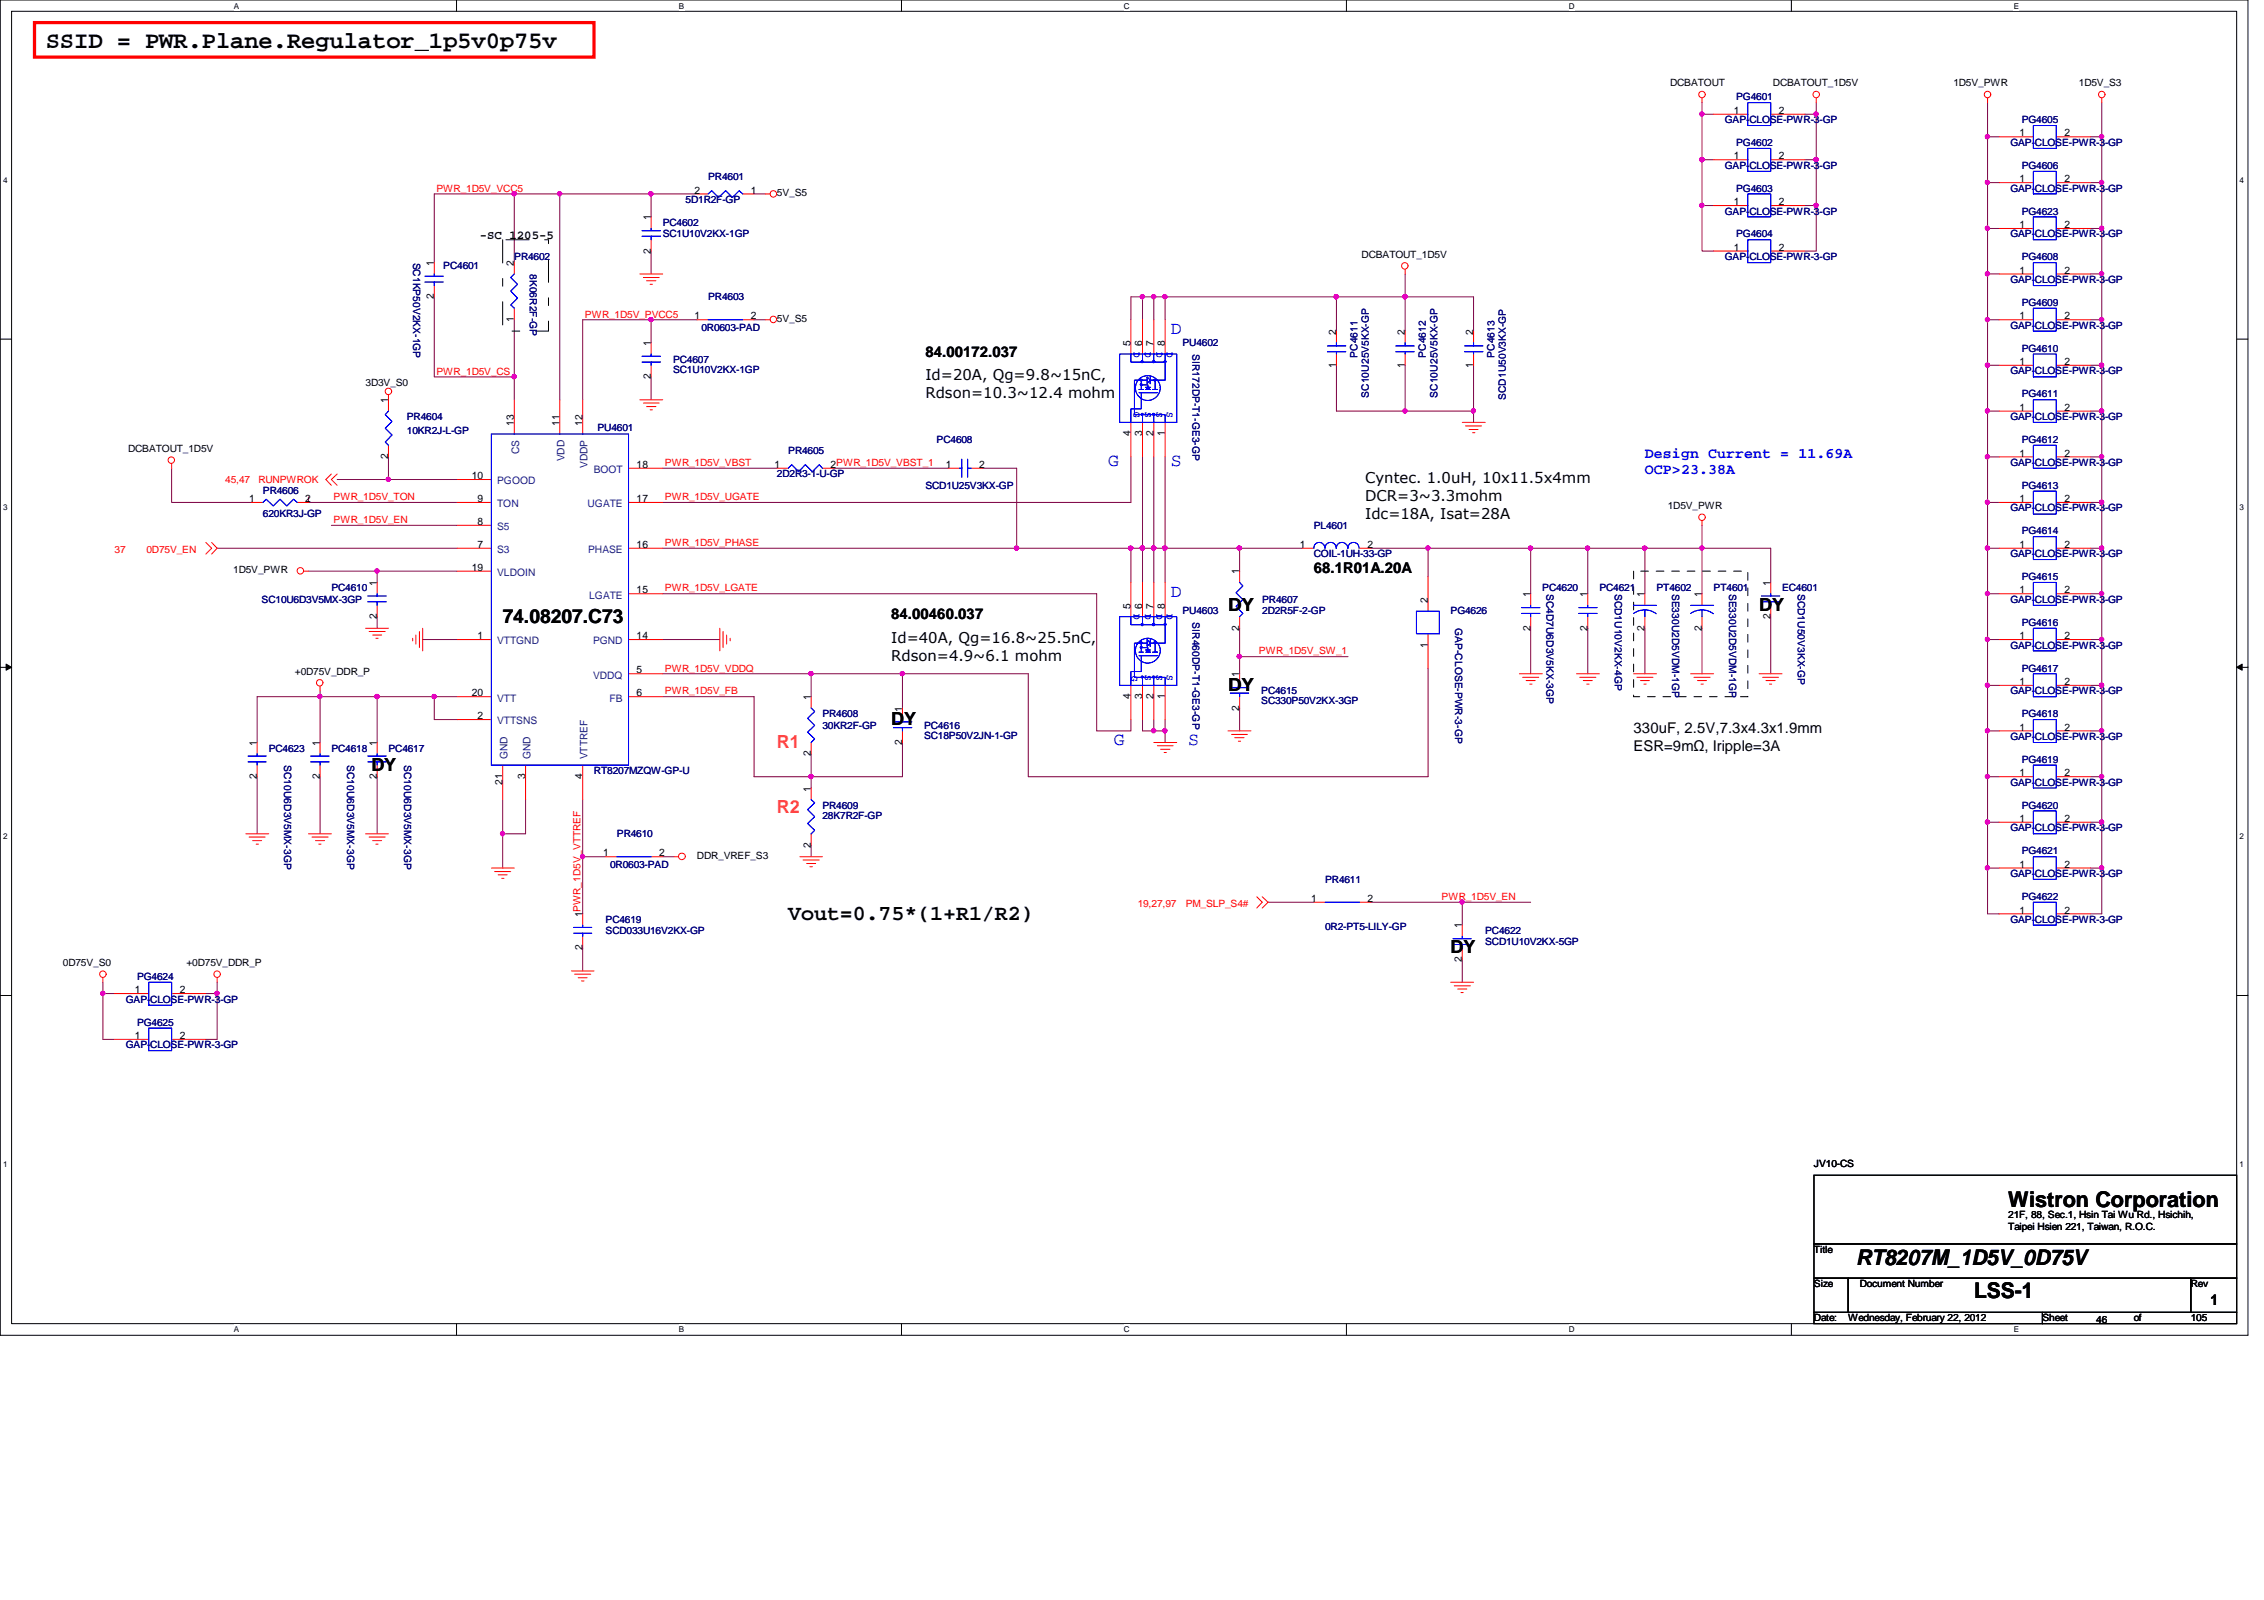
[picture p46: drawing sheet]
<svg xmlns="http://www.w3.org/2000/svg" width="297mm" height="210mm" viewBox="0 0 297 210" stroke-linecap="round" stroke-linejoin="round" font-family="sans-serif">
<defs><g id="words">
<text font-size="3.1" x="6" y="6.3">SSID = PWR.Plane.Regulator_1p5v0p75v</text>
<g font-size="2.8">
<text x="103.4" y="120.7">Vout=0.75*(1+R1/R2)</text>
<text x="263.5" y="158.3">Wistron Corporation</text>
<text x="243.5" y="165.9">RT8207M_1D5V_0D75V</text>
<text x="259" y="170.3">LSS-1</text>
</g>
<text font-size="2.5" x="66" y="81.8">74.08207.C73</text>
<g font-size="2.4" fill="#00f">
<text x="153.6" y="43.9">D</text>
<text x="145.4" y="61.1">G</text>
<text x="153.6" y="61.1">S</text>
<text x="153.6" y="78.3">D</text>
<text x="146.1" y="97.8">G</text>
<text x="155.9" y="97.8">S</text>
</g>
<g font-size="2.4">
<text x="161.1" y="80.1">DY</text>
<text x="230.8" y="80.1">DY</text>
<text x="116.9" y="95.1">DY</text>
<text x="161.1" y="90.6">DY</text>
<text x="48.7" y="101.1">DY</text>
<text x="190.3" y="125.1">DY</text>
</g>
<g font-size="2.4" fill="#ff8000">
<text x="101.9" y="98.1">R1</text>
<text x="101.9" y="106.6">R2</text>
</g>
<g font-size="1.9">
<text x="121.4" y="46.8">84.00172.037</text>
<text x="121.4" y="49.9">Id=20A, Qg=9.8~15nC,</text>
<text x="121.4" y="52.2">Rdson=10.3~12.4 mohm</text>
<text x="179.1" y="63.4">Cyntec. 1.0uH, 10x11.5x4mm</text>
<text x="179.1" y="65.7">DCR=3~3.3mohm</text>
<text x="179.1" y="68">Idc=18A, Isat=28A</text>
<text x="172.4" y="75.2">68.1R01A.20A</text>
<text x="116.9" y="81.2">84.00460.037</text>
<text x="116.9" y="84.4">Id=40A, Qg=16.8~25.5nC,</text>
<text x="116.9" y="86.7">Rdson=4.9~6.1 mohm</text>
<text x="214.3" y="96.2">330uF, 2.5V,7.3x4.3x1.9mm</text>
<text x="214.3" y="98.5">ESR=9mΩ, Iripple=3A</text>
<text x="290" y="171.2">1</text>
</g>
<g font-size="1.9" fill="#00f">
<text x="215.8" y="60">Design Current = 11.69A</text>
<text x="215.8" y="62.2">OCP&gt;23.38A</text>
</g>
<text font-size="1.6" x="62.9" y="31.3">-SC 1205-5</text>
<g font-size="1.4">
<text x="227.5" y="14.9">1</text>
<text x="233.4" y="14.9">2</text>
<text x="265" y="17.9">1</text>
<text x="270.8" y="17.9">2</text>
<text x="227.5" y="20.9">1</text>
<text x="233.4" y="20.9">2</text>
<text x="265" y="23.9">1</text>
<text x="270.8" y="23.9">2</text>
<text x="85.4" y="28.9" transform="rotate(-90 85.4 28.9)">1</text>
<text x="91.1" y="25.4">2</text>
<text x="98.5" y="25.4">1</text>
<text x="227.5" y="26.9">1</text>
<text x="233.4" y="26.9">2</text>
<text x="265" y="29.9">1</text>
<text x="270.8" y="29.9">2</text>
<text x="56.9" y="34.9" transform="rotate(-90 56.9 34.9)">1</text>
<text x="67.4" y="34.9" transform="rotate(-90 67.4 34.9)">2</text>
<text x="85.4" y="33.3" transform="rotate(-90 85.4 33.3)">2</text>
<text x="227.5" y="32.9">1</text>
<text x="233.4" y="32.9">2</text>
<text x="265" y="35.9">1</text>
<text x="270.8" y="35.9">2</text>
<text x="56.9" y="39.3" transform="rotate(-90 56.9 39.3)">2</text>
<text x="91.1" y="41.9">1</text>
<text x="98.5" y="41.9">2</text>
<text x="265" y="41.9">1</text>
<text x="270.8" y="41.9">2</text>
<text x="67.4" y="42.2" transform="rotate(-90 67.4 42.2)">1</text>
<text x="85.4" y="45.4" transform="rotate(-90 85.4 45.4)">1</text>
<text x="148.3" y="45.4" transform="rotate(-90 148.3 45.4)">5</text>
<text x="149.9" y="45.4" transform="rotate(-90 149.9 45.4)">6</text>
<text x="151.3" y="45.4" transform="rotate(-90 151.3 45.4)">7</text>
<text x="152.8" y="45.4" transform="rotate(-90 152.8 45.4)">8</text>
<text x="175.3" y="43.9" transform="rotate(-90 175.3 43.9)">2</text>
<text x="184.3" y="43.9" transform="rotate(-90 184.3 43.9)">2</text>
<text x="193.3" y="43.9" transform="rotate(-90 193.3 43.9)">2</text>
<text x="265" y="47.9">1</text>
<text x="270.8" y="47.9">2</text>
<text x="50.9" y="52.9" transform="rotate(-90 50.9 52.9)">1</text>
<text x="85.4" y="49.7" transform="rotate(-90 85.4 49.7)">2</text>
<text x="175.3" y="48.3" transform="rotate(-90 175.3 48.3)">1</text>
<text x="184.3" y="48.3" transform="rotate(-90 184.3 48.3)">1</text>
<text x="193.3" y="48.3" transform="rotate(-90 193.3 48.3)">1</text>
<text x="265" y="53.9">1</text>
<text x="270.8" y="53.9">2</text>
<text x="67.4" y="55.9" transform="rotate(-90 67.4 55.9)">13</text>
<text x="73.4" y="55.9" transform="rotate(-90 73.4 55.9)">11</text>
<text x="76.4" y="55.9" transform="rotate(-90 76.4 55.9)">12</text>
<text x="148.3" y="57.2" transform="rotate(-90 148.3 57.2)">4</text>
<text x="149.9" y="57.2" transform="rotate(-90 149.9 57.2)">3</text>
<text x="151.3" y="57.2" transform="rotate(-90 151.3 57.2)">2</text>
<text x="152.8" y="57.2" transform="rotate(-90 152.8 57.2)">1</text>
<text x="265" y="59.9">1</text>
<text x="270.8" y="59.9">2</text>
<text x="32.7" y="65.9">1</text>
<text x="40" y="65.9">2</text>
<text x="50.9" y="60.2" transform="rotate(-90 50.9 60.2)">2</text>
<text x="61.9" y="62.9">10</text>
<text x="62.6" y="65.9">9</text>
<text x="83.5" y="61.4">18</text>
<text x="83.5" y="65.9">17</text>
<text x="101.6" y="61.4">1</text>
<text x="109" y="61.4">2PWR_1D5V_VBST_1</text>
<text x="124.1" y="61.4">1</text>
<text x="128.5" y="61.4">2</text>
<text x="265" y="65.9">1</text>
<text x="270.8" y="65.9">2</text>
<text x="62.6" y="68.9">8</text>
<text x="62.6" y="71.9">7</text>
<text x="83.5" y="71.9">16</text>
<text x="170.6" y="71.9">1</text>
<text x="179.4" y="71.9">2</text>
<text x="265" y="71.9">1</text>
<text x="270.8" y="71.9">2</text>
<text x="49.4" y="76.8" transform="rotate(-90 49.4 76.8)">1</text>
<text x="61.9" y="74.9">19</text>
<text x="83.5" y="77.9">15</text>
<text x="162.6" y="75.4" transform="rotate(-90 162.6 75.4)">1</text>
<text x="232.3" y="76.8" transform="rotate(-90 232.3 76.8)">1</text>
<text x="265" y="77.9">1</text>
<text x="270.8" y="77.9">2</text>
<text x="49.4" y="81.2" transform="rotate(-90 49.4 81.2)">2</text>
<text x="62.6" y="83.9">1</text>
<text x="83.5" y="83.9">14</text>
<text x="148.3" y="79.8" transform="rotate(-90 148.3 79.8)">5</text>
<text x="149.9" y="79.8" transform="rotate(-90 149.9 79.8)">6</text>
<text x="151.3" y="79.8" transform="rotate(-90 151.3 79.8)">7</text>
<text x="152.8" y="79.8" transform="rotate(-90 152.8 79.8)">8</text>
<text x="162.6" y="82.7" transform="rotate(-90 162.6 82.7)">2</text>
<text x="187.3" y="79.1" transform="rotate(-90 187.3 79.1)">2</text>
<text x="200.8" y="82.7" transform="rotate(-90 200.8 82.7)">2</text>
<text x="200.8" y="78.4" transform="rotate(-90 200.8 78.4)">1</text>
<text x="208.3" y="82.7" transform="rotate(-90 208.3 82.7)">2</text>
<text x="208.3" y="78.4" transform="rotate(-90 208.3 78.4)">1</text>
<text x="215.8" y="82.7" transform="rotate(-90 215.8 82.7)">2</text>
<text x="215.8" y="78.4" transform="rotate(-90 215.8 78.4)">1</text>
<text x="223.3" y="82.7" transform="rotate(-90 223.3 82.7)">2</text>
<text x="223.3" y="78.4" transform="rotate(-90 223.3 78.4)">1</text>
<text x="232.3" y="81.2" transform="rotate(-90 232.3 81.2)">2</text>
<text x="265" y="83.9">1</text>
<text x="270.8" y="83.9">2</text>
<text x="83.5" y="88.3">5</text>
<text x="162.6" y="88.9" transform="rotate(-90 162.6 88.9)">1</text>
<text x="187.3" y="85" transform="rotate(-90 187.3 85)">1</text>
<text x="265" y="89.9">1</text>
<text x="270.8" y="89.9">2</text>
<text x="61.9" y="91.4">20</text>
<text x="62.6" y="94.4">2</text>
<text x="83.5" y="91.4">6</text>
<text x="106.4" y="91.8" transform="rotate(-90 106.4 91.8)">1</text>
<text x="118.4" y="93.3" transform="rotate(-90 118.4 93.3)">1</text>
<text x="148.3" y="91.7" transform="rotate(-90 148.3 91.7)">4</text>
<text x="149.9" y="91.7" transform="rotate(-90 149.9 91.7)">3</text>
<text x="151.3" y="91.7" transform="rotate(-90 151.3 91.7)">2</text>
<text x="152.8" y="91.7" transform="rotate(-90 152.8 91.7)">1</text>
<text x="162.6" y="93.2" transform="rotate(-90 162.6 93.2)">2</text>
<text x="265" y="95.8">1</text>
<text x="270.8" y="95.8">2</text>
<text x="33.7" y="97.8" transform="rotate(-90 33.7 97.8)">1</text>
<text x="41.9" y="97.8" transform="rotate(-90 41.9 97.8)">1</text>
<text x="49.4" y="97.8" transform="rotate(-90 49.4 97.8)">1</text>
<text x="106.4" y="99.2" transform="rotate(-90 106.4 99.2)">2</text>
<text x="118.4" y="97.7" transform="rotate(-90 118.4 97.7)">2</text>
<text x="265" y="101.9">1</text>
<text x="270.8" y="101.9">2</text>
<text x="33.7" y="102.2" transform="rotate(-90 33.7 102.2)">2</text>
<text x="41.9" y="102.2" transform="rotate(-90 41.9 102.2)">2</text>
<text x="49.4" y="102.2" transform="rotate(-90 49.4 102.2)">2</text>
<text x="65.9" y="103" transform="rotate(-90 65.9 103)">21</text>
<text x="68.9" y="102.2" transform="rotate(-90 68.9 102.2)">3</text>
<text x="76.4" y="102.2" transform="rotate(-90 76.4 102.2)">4</text>
<text x="106.4" y="103.8" transform="rotate(-90 106.4 103.8)">1</text>
<text x="265" y="107.8">1</text>
<text x="270.8" y="107.8">2</text>
<text x="79.1" y="112.4">1</text>
<text x="86.5" y="112.4">2</text>
<text x="106.4" y="111.2" transform="rotate(-90 106.4 111.2)">2</text>
<text x="265" y="113.8">1</text>
<text x="270.8" y="113.8">2</text>
<text x="172" y="118.3">1</text>
<text x="179.4" y="118.3">2</text>
<text x="265" y="119.8">1</text>
<text x="270.8" y="119.8">2</text>
<text x="76.4" y="124.7" transform="rotate(-90 76.4 124.7)">2</text>
<text x="76.4" y="120.3" transform="rotate(-90 76.4 120.3)">1PWR_1D5V_VTTREF</text>
<text x="191.8" y="121.8" transform="rotate(-90 191.8 121.8)">1</text>
<text x="17.7" y="130.3">1</text>
<text x="23.6" y="130.3">2</text>
<text x="191.8" y="126.2" transform="rotate(-90 191.8 126.2)">2</text>
<text x="17.7" y="136.3">1</text>
<text x="23.6" y="136.3">2</text>
</g>
<g font-size="1.4" fill="#004080">
<text x="68.1" y="59.6" transform="rotate(-90 68.1 59.6)">CS</text>
<text x="65.2" y="63.5">PGOOD</text>
<text x="74.1" y="60.5" transform="rotate(-90 74.1 60.5)">VDD</text>
<text x="77.1" y="61.4" transform="rotate(-90 77.1 61.4)">VDDP</text>
<text x="77.9" y="62.1">BOOT</text>
<text x="65.2" y="69.6">S5</text>
<text x="65.2" y="66.5">TON</text>
<text x="77.1" y="66.5">UGATE</text>
<text x="65.2" y="75.6">VLDOIN</text>
<text x="65.2" y="72.6">S3</text>
<text x="77.2" y="72.6">PHASE</text>
<text x="77.3" y="78.5">LGATE</text>
<text x="65.2" y="84.5">VTTGND</text>
<text x="77.8" y="89">VDDQ</text>
<text x="77.8" y="84.5">PGND</text>
<text x="65.2" y="92">VTT</text>
<text x="65.2" y="95">VTTSNS</text>
<text x="80" y="92">FB</text>
<text x="66.6" y="99.6" transform="rotate(-90 66.6 99.6)">GND</text>
<text x="69.6" y="99.6" transform="rotate(-90 69.6 99.6)">GND</text>
<text x="77.1" y="99.6" transform="rotate(-90 77.1 99.6)">VTTREF</text>
</g>
<g font-size="1.3">
<text x="219.1" y="11.3">DCBATOUT</text>
<text x="232.6" y="11.3">DCBATOUT_1D5V</text>
<text x="256.3" y="11.3">1D5V_PWR</text>
<text x="272.8" y="11.3">1D5V_S3</text>
<text x="101.9" y="25.7">5V_S5</text>
<text x="178.6" y="33.8">DCBATOUT_1D5V</text>
<text x="101.9" y="42.2">5V_S5</text>
<text x="48" y="50.6">3D3V_S0</text>
<text x="16.8" y="59.3">DCBATOUT_1D5V</text>
<text x="218.8" y="66.8">1D5V_PWR</text>
<text x="30.6" y="75.2">1D5V_PWR</text>
<text x="38.7" y="88.5">+0D75V_DDR_P</text>
<text x="91.4" y="112.6">DDR_VREF_S3</text>
<text x="8.3" y="126.7">0D75V_S0</text>
<text x="24.5" y="126.7">+0D75V_DDR_P</text>
<text x="238" y="153.1">JV10-CS</text>
<text x="263.5" y="159.9">21F, 88, Sec.1, Hsin Tai Wu Rd., Hsichih,</text>
<text x="263.5" y="161.4">Taipei Hsien 221, Taiwan, R.O.C.</text>
<text x="238" y="164.4">Title</text>
<text x="238" y="173.4">Date:</text>
<text x="238" y="168.9">Size</text>
<text x="242.5" y="173.4">Wednesday, February 22, 2012</text>
<text x="244" y="168.9">Document Number</text>
<text x="268" y="173.4">Sheet</text>
<text x="275" y="173.5">46</text>
<text x="279.9" y="173.4">of</text>
<text x="287.4" y="173.4">105</text>
<text x="287.4" y="168.9">Rev</text>
</g>
<g font-size="1.3" fill="#000080">
<text x="226.3" y="16.2">GAP-CLOSE-PWR-3-GP</text>
<text x="227.8" y="13.2">PG4601</text>
<text x="265.3" y="16.2">PG4605</text>
<text x="92.9" y="23.7">PR4601</text>
<text x="226.3" y="22.1">GAP-CLOSE-PWR-3-GP</text>
<text x="227.8" y="19.1">PG4602</text>
<text x="263.8" y="19.1">GAP-CLOSE-PWR-3-GP</text>
<text x="265.3" y="22.1">PG4606</text>
<text x="86.9" y="29.6">PC4602</text>
<text x="90" y="26.6">5D1R2F-GP</text>
<text x="226.3" y="28.2">GAP-CLOSE-PWR-3-GP</text>
<text x="227.8" y="25.1">PG4603</text>
<text x="263.8" y="25.1">GAP-CLOSE-PWR-3-GP</text>
<text x="265.3" y="28.2">PG4623</text>
<text x="54.2" y="34.5" transform="rotate(90 54.2 34.5)">SC1KP50V2KX-1GP</text>
<text x="58.2" y="35.3">PC4601</text>
<text x="67.5" y="34.1">PR4602</text>
<text x="69.5" y="35.9" transform="rotate(90 69.5 35.9)">8K06R2F-GP</text>
<text x="86.9" y="31.2">SC1U10V2KX-1GP</text>
<text x="226.3" y="34.1">GAP-CLOSE-PWR-3-GP</text>
<text x="227.8" y="31.2">PG4604</text>
<text x="263.8" y="31.2">GAP-CLOSE-PWR-3-GP</text>
<text x="265.3" y="34.1">PG4608</text>
<text x="92.9" y="39.4">PR4603</text>
<text x="263.8" y="37.1">GAP-CLOSE-PWR-3-GP</text>
<text x="265.3" y="40.1">PG4609</text>
<text x="88.3" y="47.6">PC4607</text>
<text x="92" y="43.4">0R0603-PAD</text>
<text x="155.1" y="45.4">PU4602</text>
<text x="156.5" y="46.4" transform="rotate(90 156.5 46.4)">SIR172DP-T1-GE3-GP</text>
<text x="178.1" y="46.9" transform="rotate(-90 178.1 46.9)">PC4611</text>
<text x="187.1" y="46.9" transform="rotate(-90 187.1 46.9)">PC4612</text>
<text x="196.1" y="46.9" transform="rotate(-90 196.1 46.9)">PC4613</text>
<text x="263.8" y="43.1">GAP-CLOSE-PWR-3-GP</text>
<text x="265.3" y="46.1">PG4610</text>
<text x="88.3" y="49">SC1U10V2KX-1GP</text>
<text x="179.6" y="52.2" transform="rotate(-90 179.6 52.2)">SC10U25V5KX-GP</text>
<text x="188.6" y="52.2" transform="rotate(-90 188.6 52.2)">SC10U25V5KX-GP</text>
<text x="197.6" y="52.5" transform="rotate(-90 197.6 52.5)">SCD1U50V3KX-GP</text>
<text x="263.8" y="49.1">GAP-CLOSE-PWR-3-GP</text>
<text x="265.3" y="52.1">PG4611</text>
<text x="53.4" y="55.1">PR4604</text>
<text x="53.4" y="56.9">10KR2J-L-GP</text>
<text x="78.4" y="56.6">PU4601</text>
<text x="103.4" y="59.6">PR4605</text>
<text x="122.9" y="58.1">PC4608</text>
<text x="263.8" y="55.1">GAP-CLOSE-PWR-3-GP</text>
<text x="265.3" y="58.1">PG4612</text>
<text x="34.5" y="64.9">PR4606</text>
<text x="101.9" y="62.6">2D2R3-1-U-GP</text>
<text x="121.4" y="64.1">SCD1U25V3KX-GP</text>
<text x="263.8" y="61.1">GAP-CLOSE-PWR-3-GP</text>
<text x="265.3" y="64.1">PG4613</text>
<text x="34.5" y="67.9">620KR3J-GP</text>
<text x="172.4" y="69.3">PL4601</text>
<text x="263.8" y="67.1">GAP-CLOSE-PWR-3-GP</text>
<text x="265.3" y="70.1">PG4614</text>
<text x="43.5" y="77.6">PC4610</text>
<text x="172.4" y="73.1">COIL-1UH-33-GP</text>
<text x="202.4" y="77.6">PC4620</text>
<text x="202.9" y="77.9" transform="rotate(90 202.9 77.9)">SC4D7U6D3V5KX-3GP</text>
<text x="209.8" y="77.6">PC4621</text>
<text x="211.9" y="77.9" transform="rotate(90 211.9 77.9)">SCD1U10V2KX-4GP</text>
<text x="217.3" y="77.6">PT4602</text>
<text x="219.4" y="77.9" transform="rotate(90 219.4 77.9)">SE330U2D5VDM-1GP</text>
<text x="224.8" y="77.6">PT4601</text>
<text x="226.9" y="77.9" transform="rotate(90 226.9 77.9)">SE330U2D5VDM-1GP</text>
<text x="233.8" y="77.6">EC4601</text>
<text x="235.9" y="77.9" transform="rotate(90 235.9 77.9)">SCD1U50V3KX-GP</text>
<text x="263.8" y="73.1">GAP-CLOSE-PWR-3-GP</text>
<text x="265.3" y="76.1">PG4615</text>
<text x="34.3" y="79.1">SC10U6D3V5MX-3GP</text>
<text x="155.1" y="80.6">PU4603</text>
<text x="156.5" y="81.7" transform="rotate(90 156.5 81.7)">SIR460DP-T1-GE3-GP</text>
<text x="165.6" y="79.1">PR4607</text>
<text x="165.6" y="80.6">2D2R5F-2-GP</text>
<text x="190.3" y="80.6">PG4626</text>
<text x="190.9" y="82.4" transform="rotate(90 190.9 82.4)">GAP-CLOSE-PWR-3-GP</text>
<text x="263.8" y="79.1">GAP-CLOSE-PWR-3-GP</text>
<text x="265.3" y="82.1">PG4616</text>
<text x="263.8" y="85.1">GAP-CLOSE-PWR-3-GP</text>
<text x="265.3" y="88.1">PG4617</text>
<text x="107.9" y="94.1">PR4608</text>
<text x="107.9" y="95.6">30KR2F-GP</text>
<text x="121.2" y="95.6">PC4616</text>
<text x="165.5" y="91.1">PC4615</text>
<text x="165.5" y="92.4">SC330P50V2KX-3GP</text>
<text x="263.8" y="91.1">GAP-CLOSE-PWR-3-GP</text>
<text x="265.3" y="94.1">PG4618</text>
<text x="35.3" y="98.6">PC4623</text>
<text x="37.3" y="100.4" transform="rotate(90 37.3 100.4)">SC10U6D3V5MX-3GP</text>
<text x="43.5" y="98.6">PC4618</text>
<text x="45.5" y="100.4" transform="rotate(90 45.5 100.4)">SC10U6D3V5MX-3GP</text>
<text x="51" y="98.6">PC4617</text>
<text x="53" y="100.4" transform="rotate(90 53 100.4)">SC10U6D3V5MX-3GP</text>
<text x="77.9" y="101.6">RT8207MZQW-GP-U</text>
<text x="121.2" y="96.9">SC18P50V2JN-1-GP</text>
<text x="263.8" y="97.1">GAP-CLOSE-PWR-3-GP</text>
<text x="265.3" y="100.1">PG4619</text>
<text x="107.9" y="106.1">PR4609</text>
<text x="107.9" y="107.4">28K7R2F-GP</text>
<text x="263.8" y="103.1">GAP-CLOSE-PWR-3-GP</text>
<text x="265.3" y="106.1">PG4620</text>
<text x="80" y="113.9">0R0603-PAD</text>
<text x="80.9" y="109.8">PR4610</text>
<text x="263.8" y="109.1">GAP-CLOSE-PWR-3-GP</text>
<text x="265.3" y="112.1">PG4621</text>
<text x="173.9" y="115.8">PR4611</text>
<text x="263.8" y="115.1">GAP-CLOSE-PWR-3-GP</text>
<text x="265.3" y="118.1">PG4622</text>
<text x="79.5" y="121.1">PC4619</text>
<text x="79.5" y="122.6">SCD033U16V2KX-GP</text>
<text x="173.9" y="122">0R2-PT5-LILY-GP</text>
<text x="194.9" y="122.6">PC4622</text>
<text x="194.9" y="124">SCD1U10V2KX-5GP</text>
<text x="263.8" y="121.1">GAP-CLOSE-PWR-3-GP</text>
<text x="16.5" y="131.5">GAP-CLOSE-PWR-3-GP</text>
<text x="18" y="128.6">PG4624</text>
<text x="16.5" y="137.5">GAP-CLOSE-PWR-3-GP</text>
<text x="18" y="134.5">PG4625</text>
</g>
<g font-size="1.3" fill="#f00">
<text x="57.3" y="25.1">PWR_1D5V_VCC5</text>
<text x="76.7" y="41.7">PWR_1D5V_PVCC5</text>
<text x="57.3" y="49.1">PWR_1D5V_CS</text>
<text x="29.5" y="63.4">45,47</text>
<text x="33.9" y="63.4">RUNPWROK</text>
<text x="43.8" y="65.6">PWR_1D5V_TON</text>
<text x="87.2" y="65.6">PWR_1D5V_UGATE</text>
<text x="87.2" y="61.1">PWR_1D5V_VBST</text>
<text x="43.8" y="68.6">PWR_1D5V_EN</text>
<text x="87.2" y="71.6">PWR_1D5V_PHASE</text>
<text x="15" y="72.5">37</text>
<text x="19.2" y="72.5">0D75V_EN</text>
<text x="87.2" y="77.6">PWR_1D5V_LGATE</text>
<text x="87.2" y="88.1">PWR_1D5V_VDDQ</text>
<text x="165.2" y="85.9">PWR_1D5V_SW_1</text>
<text x="87.2" y="91.1">PWR_1D5V_FB</text>
<text x="149.3" y="119">19,27,97</text>
<text x="155.6" y="119">PM_SLP_S4#</text>
<text x="189.1" y="118.1">PWR_1D5V_EN</text>
</g>
<g font-size="1.3" fill="#00f">
<text x="148.8" y="46.1" transform="rotate(90 148.8 46.1)">D</text>
<text x="150.2" y="46.1" transform="rotate(90 150.2 46.1)">D</text>
<text x="151.7" y="46.1" transform="rotate(90 151.7 46.1)">D</text>
<text x="153.1" y="46.1" transform="rotate(90 153.1 46.1)">D</text>
<text x="148.8" y="54.1" transform="rotate(90 148.8 54.1)">G</text>
<text x="150.2" y="54.1" transform="rotate(90 150.2 54.1)">S</text>
<text x="151.7" y="54.1" transform="rotate(90 151.7 54.1)">S</text>
<text x="153.1" y="54.1" transform="rotate(90 153.1 54.1)">S</text>
<text x="148.8" y="80.6" transform="rotate(90 148.8 80.6)">D</text>
<text x="150.2" y="80.6" transform="rotate(90 150.2 80.6)">D</text>
<text x="151.7" y="80.6" transform="rotate(90 151.7 80.6)">D</text>
<text x="153.1" y="80.6" transform="rotate(90 153.1 80.6)">D</text>
<text x="148.5" y="88.7" transform="rotate(90 148.5 88.7)">G</text>
<text x="150.2" y="88.6" transform="rotate(90 150.2 88.6)">S</text>
<text x="151.7" y="88.6" transform="rotate(90 151.7 88.6)">S</text>
<text x="153.1" y="88.6" transform="rotate(90 153.1 88.6)">S</text>
</g>
<g font-size="1.1">
<text x="30.7" y="1.1">A</text>
<text x="89.1" y="1.1">B</text>
<text x="147.4" y="1.1">C</text>
<text x="205.8" y="1.1">D</text>
<text x="264.2" y="1.1">E</text>
<text x=".4" y="24">4</text>
<text x="293.8" y="24">4</text>
<text x=".4" y="67">3</text>
<text x="293.8" y="67">3</text>
<text x=".4" y="110">2</text>
<text x="293.8" y="110">2</text>
<text x=".4" y="153.1">1</text>
<text x="293.8" y="153.1">1</text>
<text x="30.7" y="174.8">A</text>
<text x="89.1" y="174.8">B</text>
<text x="147.4" y="174.8">C</text>
<text x="205.8" y="174.8">D</text>
<text x="264.2" y="174.8">E</text>
</g>
</g></defs>
<path d="M0 0h294.9v175.2h-294.9zM1.5 1.5h292v172.2h-292z" fill="none" stroke="#000" stroke-width=".13"/>
<g fill="#fff">
<path d="M30.7 .2h.7v1.2h-.7z"/>
<path d="M30.7 173.8h.7v1.2h-.7z"/>
</g>
<path d="M59.9 0v1.5M59.9 173.7v1.4" fill="none" stroke="#000" stroke-width=".13"/>
<g fill="#fff">
<path d="M89.1 .2h.7v1.2h-.7z"/>
<path d="M89.1 173.8h.7v1.2h-.7z"/>
</g>
<path d="M118.3 0v1.5M118.3 173.7v1.4" fill="none" stroke="#000" stroke-width=".13"/>
<g fill="#fff">
<path d="M147.4 .2h.8v1.2h-.8z"/>
<path d="M147.4 173.8h.8v1.2h-.8z"/>
</g>
<path d="M176.7 0v1.5M176.7 173.7v1.4" fill="none" stroke="#000" stroke-width=".13"/>
<g fill="#fff">
<path d="M205.8 .2h.8v1.2h-.8z"/>
<path d="M205.8 173.8h.8v1.2h-.8z"/>
</g>
<path d="M235 0v1.5M235 173.7v1.4" fill="none" stroke="#000" stroke-width=".13"/>
<g fill="#fff">
<path d="M264.2 .2h.7v1.2h-.7z"/>
<path d="M264.2 173.8h.7v1.2h-.7z"/>
<path d="M.4 23h.6v1.2h-.6z"/>
<path d="M293.8 23h.6v1.2h-.6z"/>
<path d="M.4 66h.6v1.2h-.6z"/>
<path d="M293.8 66h.6v1.2h-.6z"/>
</g>
<path d="M0 44.5h1.5M293.5 44.5h1.4" fill="none" stroke="#000" stroke-width=".13"/>
<g fill="#fff">
<path d="M.4 109.1h.6v1.1h-.6z"/>
<path d="M293.8 109.1h.6v1.1h-.6z"/>
</g>
<path d="M0 87.5h1.5M.8 87.1l.7 .4-.7 .4zM293.5 87.5l.7-.4v.8zM293.5 87.5h1.4" fill="none" stroke="#000" stroke-width=".13"/>
<path d="M.8 87.1l.7 .4-.7 .4zM293.5 87.5l.7-.4v.8z" fill="#000"/>
<g fill="#fff">
<path d="M.4 152.1h.6v1.2h-.6z"/>
<path d="M293.8 152.1h.6v1.2h-.6z"/>
</g>
<path d="M0 130.6h1.5M293.5 130.6h1.4" fill="none" stroke="#000" stroke-width=".13"/>
<path d="M162.6 86.1v2.3" fill="none" stroke="#800040" stroke-width=".13"/>
<circle cx="162.6" cy="86.1" r=".29" fill="#f0f"/>
<circle cx="162.6" cy="86.1" r=".29" fill="none" stroke="#f0f" stroke-width=".13"/>
<path d="M152.9 59.9v12h9.7M148.4 71.9h3v4.5M179.9 71.9h7.5M106.4 88.4h12M162.6 92.9v3M187.4 87.7v14.2" fill="none" stroke="#800040" stroke-width=".13"/>
<circle cx="151.3" cy="71.9" r=".29" fill="#f0f"/>
<circle cx="151.3" cy="71.9" r=".29" fill="none" stroke="#f0f" stroke-width=".13"/>
<circle cx="149.9" cy="71.9" r=".29" fill="#f0f"/>
<circle cx="149.9" cy="71.9" r=".29" fill="none" stroke="#f0f" stroke-width=".13"/>
<path d="M60 91.4h-3v3h3" fill="none" stroke="#800040" stroke-width=".13"/>
<circle cx="56.9" cy="91.4" r=".29" fill="#f0f"/>
<circle cx="56.9" cy="91.4" r=".29" fill="none" stroke="#f0f" stroke-width=".13"/>
<path d="M40.5 65.9h19.5M60 74.9h-10.5v1.5M49.5 91.4h7.5M49.5 80.9v1.5M55.5 83.9h4.5" fill="none" stroke="#800040" stroke-width=".13"/>
<circle cx="49.5" cy="91.4" r=".29" fill="#f0f"/>
<circle cx="49.5" cy="91.4" r=".29" fill="none" stroke="#f0f" stroke-width=".13"/>
<path d="M40.5 74.9h9" fill="none" stroke="#800040" stroke-width=".13"/>
<circle cx="49.5" cy="74.9" r=".29" fill="#f0f"/>
<circle cx="49.5" cy="74.9" r=".29" fill="none" stroke="#f0f" stroke-width=".13"/>
<path d="M85.4 49.4v3.1M28.5 71.9h31.5M133.4 71.9h15v4.5" fill="none" stroke="#800040" stroke-width=".13"/>
<circle cx="148.3" cy="71.9" r=".29" fill="#f0f"/>
<circle cx="148.3" cy="71.9" r=".29" fill="none" stroke="#f0f" stroke-width=".13"/>
<path d="M57 25.4h10.5v9.1M162.6 71.9v3M118.4 88.4h16.5" fill="none" stroke="#800040" stroke-width=".13"/>
<circle cx="118.4" cy="88.4" r=".29" fill="#f0f"/>
<circle cx="118.4" cy="88.4" r=".29" fill="none" stroke="#f0f" stroke-width=".13"/>
<path d="M86.9 88.4h19.5M118.4 97.4v4.5h-12v-3M118.4 88.4v4.5" fill="none" stroke="#800040" stroke-width=".13"/>
<circle cx="106.4" cy="88.4" r=".29" fill="#f0f"/>
<circle cx="106.4" cy="88.4" r=".29" fill="none" stroke="#f0f" stroke-width=".13"/>
<path d="M106.4 110.9v1.5M106.4 101.9v1.5" fill="none" stroke="#800040" stroke-width=".13"/>
<circle cx="106.4" cy="101.9" r=".29" fill="#f0f"/>
<circle cx="106.4" cy="101.9" r=".29" fill="none" stroke="#f0f" stroke-width=".13"/>
<path d="M51 59.9v3M44.2 62.9h6.8M51 62.9h9M98.9 91.4v10.5h7.5M106.4 88.4v3M42 101.9v7.5M49.5 101.9v7.5" fill="none" stroke="#800040" stroke-width=".13"/>
<circle cx="50.9" cy="62.9" r=".29" fill="#f0f"/>
<circle cx="50.9" cy="62.9" r=".29" fill="none" stroke="#f0f" stroke-width=".13"/>
<path d="M86.9 71.9h46.5M86.9 83.9h7.5M86.9 91.4h12" fill="none" stroke="#800040" stroke-width=".13"/>
<circle cx="133.4" cy="71.9" r=".29" fill="#f0f"/>
<circle cx="133.4" cy="71.9" r=".29" fill="none" stroke="#f0f" stroke-width=".13"/>
<path d="M86.9 65.9h61.5M86.9 61.4h15M109.4 61.4h15M128.9 61.4h4.5M143.9 95.9h4.5M149.9 95.9h1.5M151.4 94.4v1.5M151.4 95.9h1.5M152.9 94.4v1.5M152.9 95.9v1.5" fill="none" stroke="#800040" stroke-width=".13"/>
<circle cx="152.8" cy="95.9" r=".29" fill="#f0f"/>
<circle cx="152.8" cy="95.9" r=".29" fill="none" stroke="#f0f" stroke-width=".13"/>
<circle cx="151.3" cy="95.9" r=".29" fill="#f0f"/>
<circle cx="151.3" cy="95.9" r=".29" fill="none" stroke="#f0f" stroke-width=".13"/>
<path d="M149.9 71.9v4.5M149.9 94.4v1.5" fill="none" stroke="#800040" stroke-width=".13"/>
<circle cx="149.9" cy="71.9" r=".29" fill="#f0f"/>
<circle cx="149.9" cy="71.9" r=".29" fill="none" stroke="#f0f" stroke-width=".13"/>
<path d="M149.9 59.9v12" fill="none" stroke="#800040" stroke-width=".13"/>
<circle cx="149.9" cy="71.9" r=".29" fill="#f0f"/>
<circle cx="149.9" cy="71.9" r=".29" fill="none" stroke="#f0f" stroke-width=".13"/>
<path d="M143.9 77.9v18M152.9 71.9v4.5" fill="none" stroke="#800040" stroke-width=".13"/>
<circle cx="152.8" cy="71.9" r=".29" fill="#f0f"/>
<circle cx="152.8" cy="71.9" r=".29" fill="none" stroke="#f0f" stroke-width=".13"/>
<path d="M151.4 59.9v12" fill="none" stroke="#800040" stroke-width=".13"/>
<circle cx="151.3" cy="71.9" r=".29" fill="#f0f"/>
<circle cx="151.3" cy="71.9" r=".29" fill="none" stroke="#f0f" stroke-width=".13"/>
<path d="M148.4 59.9v6M148.4 94.4v1.5M191.9 118.4h8.9M191.9 125.9v3" fill="none" stroke="#800040" stroke-width=".13"/>
<circle cx="191.8" cy="118.3" r=".29" fill="#f0f"/>
<circle cx="191.8" cy="118.3" r=".29" fill="none" stroke="#f0f" stroke-width=".13"/>
<path d="M57 25.4v9.1M57 49.4h10.5M43.5 68.9h16.5M166.4 118.4h6M179.9 118.4h12v3" fill="none" stroke="#800040" stroke-width=".13"/>
<circle cx="67.4" cy="49.4" r=".29" fill="#f0f"/>
<circle cx="67.4" cy="49.4" r=".29" fill="none" stroke="#f0f" stroke-width=".13"/>
<path d="M57 38.9v10.5M67.5 25.4h17.9v3M85.4 32.9v3M91.4 42h-6v3M98.9 42h1.5" fill="none" stroke="#800040" stroke-width=".13"/>
<circle cx="67.4" cy="25.4" r=".29" fill="#f0f"/>
<circle cx="67.4" cy="25.4" r=".29" fill="none" stroke="#f0f" stroke-width=".13"/>
<path d="M98.9 25.4h1.5M76.5 42h8.9" fill="none" stroke="#800040" stroke-width=".13"/>
<circle cx="85.4" cy="41.9" r=".29" fill="#f0f"/>
<circle cx="85.4" cy="41.9" r=".29" fill="none" stroke="#f0f" stroke-width=".13"/>
<path d="M85.4 25.4h6" fill="none" stroke="#800040" stroke-width=".13"/>
<circle cx="85.4" cy="25.4" r=".29" fill="#f0f"/>
<circle cx="85.4" cy="25.4" r=".29" fill="none" stroke="#f0f" stroke-width=".13"/>
<path d="M49.5 91.4v6" fill="none" stroke="#800040" stroke-width=".13"/>
<circle cx="49.5" cy="91.4" r=".29" fill="#f0f"/>
<circle cx="49.5" cy="91.4" r=".29" fill="none" stroke="#f0f" stroke-width=".13"/>
<path d="M67.5 49.4v3.1M76.5 42v10.5M133.4 61.4v10.5M42 91.4h7.5M76.5 104.9v15M76.5 124.4v3" fill="none" stroke="#800040" stroke-width=".13"/>
<circle cx="76.4" cy="112.4" r=".29" fill="#f0f"/>
<circle cx="76.4" cy="112.4" r=".29" fill="none" stroke="#f0f" stroke-width=".13"/>
<path d="M66 104.9v4.5M66 109.4v4.5M66 109.4h3M76.5 112.4h3M86.9 112.4h1.5" fill="none" stroke="#800040" stroke-width=".13"/>
<circle cx="65.9" cy="109.4" r=".29" fill="#f0f"/>
<circle cx="65.9" cy="109.4" r=".29" fill="none" stroke="#f0f" stroke-width=".13"/>
<path d="M67.5 42v7.4M151.4 71.9h1.5" fill="none" stroke="#800040" stroke-width=".13"/>
<circle cx="152.8" cy="71.9" r=".29" fill="#f0f"/>
<circle cx="152.8" cy="71.9" r=".29" fill="none" stroke="#f0f" stroke-width=".13"/>
<circle cx="151.3" cy="71.9" r=".29" fill="#f0f"/>
<circle cx="151.3" cy="71.9" r=".29" fill="none" stroke="#f0f" stroke-width=".13"/>
<path d="M42 91.4v6" fill="none" stroke="#800040" stroke-width=".13"/>
<circle cx="42" cy="91.4" r=".29" fill="#f0f"/>
<circle cx="42" cy="91.4" r=".29" fill="none" stroke="#f0f" stroke-width=".13"/>
<path d="M73.4 25.4v27.1" fill="none" stroke="#800040" stroke-width=".13"/>
<circle cx="73.4" cy="25.4" r=".29" fill="#f0f"/>
<circle cx="73.4" cy="25.4" r=".29" fill="none" stroke="#f0f" stroke-width=".13"/>
<path d="M148.4 38.9v3.1M152.9 38.9h22.4M22.5 61.4v4.5h10.5M40.5 65.2v.7M86.9 77.9h57M187.4 71.9v3.7M42 90.6v.8h-8.3v6M134.9 88.4v13.5h52.5M162.6 82.4v3.7h14.3M33.7 101.9v7.5M69 104.9v4.5" fill="none" stroke="#800040" stroke-width=".13"/>
<circle cx="175.3" cy="38.9" r=".29" fill="#f0f"/>
<circle cx="175.3" cy="38.9" r=".29" fill="none" stroke="#f0f" stroke-width=".13"/>
<circle cx="152.8" cy="38.9" r=".29" fill="#f0f"/>
<circle cx="152.8" cy="38.9" r=".29" fill="none" stroke="#f0f" stroke-width=".13"/>
<path d="M187.4 71.9h13.4M223.3 71.9h9v4.5" fill="none" stroke="#800040" stroke-width=".13"/>
<circle cx="200.8" cy="71.9" r=".29" fill="#f0f"/>
<circle cx="200.8" cy="71.9" r=".29" fill="none" stroke="#f0f" stroke-width=".13"/>
<circle cx="187.3" cy="71.9" r=".29" fill="#f0f"/>
<circle cx="187.3" cy="71.9" r=".29" fill="none" stroke="#f0f" stroke-width=".13"/>
<path d="M223.3 13.5v1.5M148.4 38.9h1.5v3.1M238.3 21v6" fill="none" stroke="#800040" stroke-width=".13"/>
<circle cx="238.3" cy="20.9" r=".29" fill="#f0f"/>
<circle cx="238.3" cy="20.9" r=".29" fill="none" stroke="#f0f" stroke-width=".13"/>
<path d="M223.3 21v6" fill="none" stroke="#800040" stroke-width=".13"/>
<circle cx="223.3" cy="20.9" r=".29" fill="#f0f"/>
<circle cx="223.3" cy="20.9" r=".29" fill="none" stroke="#f0f" stroke-width=".13"/>
<path d="M224.8 15h-1.5v6" fill="none" stroke="#800040" stroke-width=".13"/>
<circle cx="223.3" cy="20.9" r=".29" fill="#f0f"/>
<circle cx="223.3" cy="20.9" r=".29" fill="none" stroke="#f0f" stroke-width=".13"/>
<circle cx="223.3" cy="15" r=".29" fill="#f0f"/>
<circle cx="223.3" cy="15" r=".29" fill="none" stroke="#f0f" stroke-width=".13"/>
<path d="M223.3 21h1.5M224.8 27h-1.5v5.9h1.5M236.8 32.9h1.5" fill="none" stroke="#800040" stroke-width=".13"/>
<circle cx="223.3" cy="26.9" r=".29" fill="#f0f"/>
<circle cx="223.3" cy="26.9" r=".29" fill="none" stroke="#f0f" stroke-width=".13"/>
<path d="M236.8 27h1.5v5.9" fill="none" stroke="#800040" stroke-width=".13"/>
<circle cx="238.3" cy="26.9" r=".29" fill="#f0f"/>
<circle cx="238.3" cy="26.9" r=".29" fill="none" stroke="#f0f" stroke-width=".13"/>
<path d="M238.3 15v6h-1.5" fill="none" stroke="#800040" stroke-width=".13"/>
<circle cx="238.3" cy="15" r=".29" fill="#f0f"/>
<circle cx="238.3" cy="15" r=".29" fill="none" stroke="#f0f" stroke-width=".13"/>
<path d="M238.3 13.5v1.5h-1.5M193.3 53.9v1.5" fill="none" stroke="#800040" stroke-width=".13"/>
<circle cx="193.3" cy="53.9" r=".29" fill="#f0f"/>
<circle cx="193.3" cy="53.9" r=".29" fill="none" stroke="#f0f" stroke-width=".13"/>
<path d="M215.8 71.9h7.5" fill="none" stroke="#800040" stroke-width=".13"/>
<circle cx="223.3" cy="71.9" r=".29" fill="#f0f"/>
<circle cx="223.3" cy="71.9" r=".29" fill="none" stroke="#f0f" stroke-width=".13"/>
<circle cx="215.8" cy="71.9" r=".29" fill="#f0f"/>
<circle cx="215.8" cy="71.9" r=".29" fill="none" stroke="#f0f" stroke-width=".13"/>
<path d="M184.4 38.9h8.9M193.3 47.9v6M208.3 71.9h-7.5v6" fill="none" stroke="#800040" stroke-width=".13"/>
<circle cx="184.3" cy="38.9" r=".29" fill="#f0f"/>
<circle cx="184.3" cy="38.9" r=".29" fill="none" stroke="#f0f" stroke-width=".13"/>
<path d="M175.3 38.9v4.5M184.4 35.9v7.5M193.3 38.9v4.5M175.3 47.9v6h9.1M184.4 47.9v6M184.4 53.9h8.9M208.3 71.9v6M223.3 68.9v3M200.8 82.4v6M208.3 82.4v6" fill="none" stroke="#800040" stroke-width=".13"/>
<circle cx="184.3" cy="53.9" r=".29" fill="#f0f"/>
<circle cx="184.3" cy="53.9" r=".29" fill="none" stroke="#f0f" stroke-width=".13"/>
<path d="M175.3 38.9h9.1M232.3 80.9v7.5" fill="none" stroke="#800040" stroke-width=".13"/>
<circle cx="184.3" cy="38.9" r=".29" fill="#f0f"/>
<circle cx="184.3" cy="38.9" r=".29" fill="none" stroke="#f0f" stroke-width=".13"/>
<circle cx="175.3" cy="38.9" r=".29" fill="#f0f"/>
<circle cx="175.3" cy="38.9" r=".29" fill="none" stroke="#f0f" stroke-width=".13"/>
<path d="M208.3 71.9h7.5" fill="none" stroke="#800040" stroke-width=".13"/>
<circle cx="208.3" cy="71.9" r=".29" fill="#f0f"/>
<circle cx="208.3" cy="71.9" r=".29" fill="none" stroke="#f0f" stroke-width=".13"/>
<path d="M151.4 38.9h1.5v3.1M215.8 71.9v6M215.8 82.4v6" fill="none" stroke="#800040" stroke-width=".13"/>
<circle cx="151.3" cy="38.9" r=".29" fill="#f0f"/>
<circle cx="151.3" cy="38.9" r=".29" fill="none" stroke="#f0f" stroke-width=".13"/>
<path d="M260.8 101.9v6" fill="none" stroke="#800040" stroke-width=".13"/>
<circle cx="260.7" cy="107.8" r=".29" fill="#f0f"/>
<circle cx="260.7" cy="107.8" r=".29" fill="none" stroke="#f0f" stroke-width=".13"/>
<path d="M275.8 89.9v6M260.8 113.9v6" fill="none" stroke="#800040" stroke-width=".13"/>
<circle cx="275.7" cy="95.9" r=".29" fill="#f0f"/>
<circle cx="275.7" cy="95.9" r=".29" fill="none" stroke="#f0f" stroke-width=".13"/>
<path d="M275.8 101.9v6" fill="none" stroke="#800040" stroke-width=".13"/>
<circle cx="275.7" cy="107.8" r=".29" fill="#f0f"/>
<circle cx="275.7" cy="107.8" r=".29" fill="none" stroke="#f0f" stroke-width=".13"/>
<path d="M275.8 83.9v6" fill="none" stroke="#800040" stroke-width=".13"/>
<circle cx="275.7" cy="89.9" r=".29" fill="#f0f"/>
<circle cx="275.7" cy="89.9" r=".29" fill="none" stroke="#f0f" stroke-width=".13"/>
<path d="M260.8 95.9v6M275.8 113.9v6" fill="none" stroke="#800040" stroke-width=".13"/>
<circle cx="260.7" cy="101.9" r=".29" fill="#f0f"/>
<circle cx="260.7" cy="101.9" r=".29" fill="none" stroke="#f0f" stroke-width=".13"/>
<path d="M260.8 107.9v6" fill="none" stroke="#800040" stroke-width=".13"/>
<circle cx="260.7" cy="113.9" r=".29" fill="#f0f"/>
<circle cx="260.7" cy="113.9" r=".29" fill="none" stroke="#f0f" stroke-width=".13"/>
<path d="M260.8 89.9v6" fill="none" stroke="#800040" stroke-width=".13"/>
<circle cx="260.7" cy="95.9" r=".29" fill="#f0f"/>
<circle cx="260.7" cy="95.9" r=".29" fill="none" stroke="#f0f" stroke-width=".13"/>
<path d="M260.8 83.9v6" fill="none" stroke="#800040" stroke-width=".13"/>
<circle cx="260.7" cy="89.9" r=".29" fill="#f0f"/>
<circle cx="260.7" cy="89.9" r=".29" fill="none" stroke="#f0f" stroke-width=".13"/>
<path d="M260.8 53.9v6" fill="none" stroke="#800040" stroke-width=".13"/>
<circle cx="260.7" cy="59.9" r=".29" fill="#f0f"/>
<circle cx="260.7" cy="59.9" r=".29" fill="none" stroke="#f0f" stroke-width=".13"/>
<path d="M260.8 42v5.9" fill="none" stroke="#800040" stroke-width=".13"/>
<circle cx="260.7" cy="47.9" r=".29" fill="#f0f"/>
<circle cx="260.7" cy="47.9" r=".29" fill="none" stroke="#f0f" stroke-width=".13"/>
<path d="M260.8 35.9v6.1" fill="none" stroke="#800040" stroke-width=".13"/>
<circle cx="260.7" cy="41.9" r=".29" fill="#f0f"/>
<circle cx="260.7" cy="41.9" r=".29" fill="none" stroke="#f0f" stroke-width=".13"/>
<path d="M260.8 47.9v6" fill="none" stroke="#800040" stroke-width=".13"/>
<circle cx="260.7" cy="53.9" r=".29" fill="#f0f"/>
<circle cx="260.7" cy="53.9" r=".29" fill="none" stroke="#f0f" stroke-width=".13"/>
<path d="M260.8 65.9v6" fill="none" stroke="#800040" stroke-width=".13"/>
<circle cx="260.7" cy="71.9" r=".29" fill="#f0f"/>
<circle cx="260.7" cy="71.9" r=".29" fill="none" stroke="#f0f" stroke-width=".13"/>
<path d="M260.8 77.9v6" fill="none" stroke="#800040" stroke-width=".13"/>
<circle cx="260.7" cy="83.9" r=".29" fill="#f0f"/>
<circle cx="260.7" cy="83.9" r=".29" fill="none" stroke="#f0f" stroke-width=".13"/>
<path d="M275.8 95.9v6" fill="none" stroke="#800040" stroke-width=".13"/>
<circle cx="275.7" cy="101.9" r=".29" fill="#f0f"/>
<circle cx="275.7" cy="101.9" r=".29" fill="none" stroke="#f0f" stroke-width=".13"/>
<path d="M275.8 107.9v6" fill="none" stroke="#800040" stroke-width=".13"/>
<circle cx="275.7" cy="113.9" r=".29" fill="#f0f"/>
<circle cx="275.7" cy="113.9" r=".29" fill="none" stroke="#f0f" stroke-width=".13"/>
<path d="M260.8 24v6M260.8 77.9h1.5M260.8 83.9h1.5" fill="none" stroke="#800040" stroke-width=".13"/>
<circle cx="260.7" cy="29.9" r=".29" fill="#f0f"/>
<circle cx="260.7" cy="29.9" r=".29" fill="none" stroke="#f0f" stroke-width=".13"/>
<path d="M260.8 13.5v4.4" fill="none" stroke="#800040" stroke-width=".13"/>
<circle cx="260.7" cy="17.9" r=".29" fill="#f0f"/>
<circle cx="260.7" cy="17.9" r=".29" fill="none" stroke="#f0f" stroke-width=".13"/>
<path d="M260.8 59.9v6" fill="none" stroke="#800040" stroke-width=".13"/>
<circle cx="260.7" cy="65.9" r=".29" fill="#f0f"/>
<circle cx="260.7" cy="65.9" r=".29" fill="none" stroke="#f0f" stroke-width=".13"/>
<path d="M260.8 30v5.9" fill="none" stroke="#800040" stroke-width=".13"/>
<circle cx="260.7" cy="35.9" r=".29" fill="#f0f"/>
<circle cx="260.7" cy="35.9" r=".29" fill="none" stroke="#f0f" stroke-width=".13"/>
<path d="M260.8 71.9v6" fill="none" stroke="#800040" stroke-width=".13"/>
<circle cx="260.7" cy="77.9" r=".29" fill="#f0f"/>
<circle cx="260.7" cy="77.9" r=".29" fill="none" stroke="#f0f" stroke-width=".13"/>
<g fill="none" stroke="#800040" stroke-width=".13">
<path d="M260.8 17.9h1.5M260.8 35.9h1.5M260.8 59.9h1.5M260.8 42h1.5M260.8 53.9h1.5M260.8 47.9h1.5M260.8 71.9h1.5M260.8 65.9h1.5M275.8 77.9v6M260.8 89.9h1.5M260.8 107.9h1.5M260.8 101.9h1.5"/>
<path d="M260.8 119.9h1.5M260.8 113.9h1.5"/>
</g>
<circle cx="275.7" cy="83.9" r=".29" fill="#f0f"/>
<circle cx="275.7" cy="83.9" r=".29" fill="none" stroke="#f0f" stroke-width=".13"/>
<path d="M260.8 24h1.5M260.8 30h1.5M275.8 65.9v6" fill="none" stroke="#800040" stroke-width=".13"/>
<circle cx="275.7" cy="71.9" r=".29" fill="#f0f"/>
<circle cx="275.7" cy="71.9" r=".29" fill="none" stroke="#f0f" stroke-width=".13"/>
<path d="M275.8 13.5v4.4" fill="none" stroke="#800040" stroke-width=".13"/>
<circle cx="275.7" cy="17.9" r=".29" fill="#f0f"/>
<circle cx="275.7" cy="17.9" r=".29" fill="none" stroke="#f0f" stroke-width=".13"/>
<path d="M275.8 30v5.9" fill="none" stroke="#800040" stroke-width=".13"/>
<circle cx="275.7" cy="35.9" r=".29" fill="#f0f"/>
<circle cx="275.7" cy="35.9" r=".29" fill="none" stroke="#f0f" stroke-width=".13"/>
<path d="M275.8 35.9v6.1" fill="none" stroke="#800040" stroke-width=".13"/>
<circle cx="275.7" cy="41.9" r=".29" fill="#f0f"/>
<circle cx="275.7" cy="41.9" r=".29" fill="none" stroke="#f0f" stroke-width=".13"/>
<path d="M275.8 47.9v6" fill="none" stroke="#800040" stroke-width=".13"/>
<circle cx="275.7" cy="53.9" r=".29" fill="#f0f"/>
<circle cx="275.7" cy="53.9" r=".29" fill="none" stroke="#f0f" stroke-width=".13"/>
<path d="M275.8 42v5.9" fill="none" stroke="#800040" stroke-width=".13"/>
<circle cx="275.7" cy="47.9" r=".29" fill="#f0f"/>
<circle cx="275.7" cy="47.9" r=".29" fill="none" stroke="#f0f" stroke-width=".13"/>
<path d="M274.3 47.9h1.5M274.3 42h1.5M275.8 59.9v6M274.3 77.9h1.5M260.8 95.9h1.5M274.3 83.9h1.5" fill="none" stroke="#800040" stroke-width=".13"/>
<circle cx="275.7" cy="65.9" r=".29" fill="#f0f"/>
<circle cx="275.7" cy="65.9" r=".29" fill="none" stroke="#f0f" stroke-width=".13"/>
<path d="M275.8 71.9v6" fill="none" stroke="#800040" stroke-width=".13"/>
<circle cx="275.7" cy="77.9" r=".29" fill="#f0f"/>
<circle cx="275.7" cy="77.9" r=".29" fill="none" stroke="#f0f" stroke-width=".13"/>
<path d="M275.8 24v6" fill="none" stroke="#800040" stroke-width=".13"/>
<circle cx="275.7" cy="29.9" r=".29" fill="#f0f"/>
<circle cx="275.7" cy="29.9" r=".29" fill="none" stroke="#f0f" stroke-width=".13"/>
<path d="M275.8 53.9v6" fill="none" stroke="#800040" stroke-width=".13"/>
<circle cx="275.7" cy="59.9" r=".29" fill="#f0f"/>
<circle cx="275.7" cy="59.9" r=".29" fill="none" stroke="#f0f" stroke-width=".13"/>
<g fill="none" stroke="#800040" stroke-width=".13">
<path d="M260.8 17.9v6.1M274.3 17.9h1.5M274.3 24h1.5M274.3 30h1.5M274.3 35.9h1.5M274.3 59.9h1.5M274.3 53.9h1.5M274.3 71.9h1.5M274.3 65.9h1.5M274.3 95.9h1.5M274.3 89.9h1.5M274.3 107.9h1.5"/>
<path d="M274.3 101.9h1.5M274.3 119.9h1.5M274.3 113.9h1.5"/>
</g>
<circle cx="260.7" cy="23.9" r=".29" fill="#f0f"/>
<circle cx="260.7" cy="23.9" r=".29" fill="none" stroke="#f0f" stroke-width=".13"/>
<path d="M275.8 17.9v6.1" fill="none" stroke="#800040" stroke-width=".13"/>
<circle cx="275.7" cy="23.9" r=".29" fill="#f0f"/>
<circle cx="275.7" cy="23.9" r=".29" fill="none" stroke="#f0f" stroke-width=".13"/>
<path d="M13.5 128.9v1.4M28.5 130.3v6.1" fill="none" stroke="#800040" stroke-width=".13"/>
<circle cx="28.5" cy="130.3" r=".29" fill="#f0f"/>
<circle cx="28.5" cy="130.3" r=".29" fill="none" stroke="#f0f" stroke-width=".13"/>
<path d="M13.5 130.3v6.1" fill="none" stroke="#800040" stroke-width=".13"/>
<circle cx="13.5" cy="130.3" r=".29" fill="#f0f"/>
<circle cx="13.5" cy="130.3" r=".29" fill="none" stroke="#f0f" stroke-width=".13"/>
<path d="M149.9 38.9h1.5v3.1M13.5 136.4h1.5M13.5 130.3h1.5M27 136.4h1.5M28.5 128.9v1.4h-1.5" fill="none" stroke="#800040" stroke-width=".13"/>
<circle cx="149.9" cy="38.9" r=".29" fill="#f0f"/>
<circle cx="149.9" cy="38.9" r=".29" fill="none" stroke="#f0f" stroke-width=".13"/>
<path d="M162.6 71.9h8.3M223.3 71.9v6M223.3 82.4v6" fill="none" stroke="#800040" stroke-width=".13"/>
<circle cx="162.6" cy="71.9" r=".29" fill="#f0f"/>
<circle cx="162.6" cy="71.9" r=".29" fill="none" stroke="#f0f" stroke-width=".13"/>
<g fill="none" stroke="#f00" stroke-width=".13">
<path d="M223.3 12.9v.6M224.8 15h4.5M232.3 15h4.5M238.3 12.9v.6M260.8 12.9v.6M262.3 17.9h4.5M269.8 17.9h4.5M275.8 12.9v.6M57 34.5v1.4M57 37.5v1.4M67.5 34.5v1.4M83.9 35.9h3"/>
<path d="M84.4 36.4h2.1M84.8 36.8h1.3M85.3 37.3h.3M85.4 28.4v1.6M85.4 31.5v1.4M100.4 25.4h.6M184.4 35.3v.6M224.8 32.9h4.5M224.8 27h4.5M224.8 21h4.5M232.3 32.9h4.5M232.3 27h4.5"/>
<path d="M232.3 21h4.5M262.3 35.9h4.5M269.8 35.9h4.5M51 51.8v2.1M51 58.4v1.5M67.5 40.4v1.6M67.5 52.5v4.4M73.4 52.5v4.4M76.5 52.5v4.4M83.9 52.5h3M84.4 52.9h2.1M84.8 53.3h1.3"/>
<path d="M85.3 53.8h.3M85.4 45v1.4M85.4 47.9v1.5M91.4 42h1.5M97.4 42h1.5M100.4 42h.6M175.3 43.4v1.6M175.3 46.4v1.5M184.4 43.4v1.6M184.4 46.4v1.5M191.9 55.4h3M192.3 55.9h2.1"/>
<path d="M192.7 56.3h1.2M193.2 56.8h.3M262.3 53.9h4.5M262.3 59.9h4.5M262.3 47.9h4.5M262.3 42h4.5M269.8 53.9h4.5M269.8 59.9h4.5M269.8 47.9h4.5M269.8 42h4.5M22.5 60.8v.6M27 71.2l.8 .7-.8 .8"/>
<path d="M27.8 71.2l.7 .7-.7 .8M33 65.9h1.5M39 65.9h1.5M39.9 74.9h.6M43.5 62.2l-.7 .7 .7 .8M44.2 62.2l-.7 .7 .7 .8M49.5 76.4v1.5M49.5 79.4v1.5M60 74.9h4.5M60 71.9h4.5M60 65.9h4.5M60 68.9h4.5"/>
<path d="M60 62.9h4.5M82.5 71.9h4.4M82.5 65.9h4.4M82.5 61.4h4.4M82.5 77.9h4.4M101.9 61.4h1.5M107.9 61.4h1.5M124.4 61.4h1.5M127.4 61.4h1.5M148.4 76.4v4.5M149.9 76.4v4.5M151.4 76.4v4.5"/>
<path d="M152.9 76.4v4.5M162.6 74.9v1.5M170.9 71.9h1.5M178.3 71.9h1.6M187.4 75.6v4.6M200.8 77.9v1.5M223.3 68.3v.6M223.3 77.9v1.5M262.3 71.9h4.5M262.3 65.9h4.5M262.3 77.9h4.5M269.8 71.9h4.5"/>
<path d="M269.8 65.9h4.5M269.8 77.9h4.5M33.7 97.4v1.5M42 90v.6M42 97.4v1.5M48 82.4h3M48.4 82.8h2.1M48.9 83.3h1.2M49.3 83.7h.3M49.5 97.4v1.5M54.1 83.7v.4M54.6 83.3v1.2"/>
<path d="M55 82.8v2.2M55.5 82.4v3M60 91.4h4.5M60 94.4h4.5M60 83.9h4.5M82.5 91.4h4.4M82.5 83.9h4.4M82.5 88.4h4.4M94.4 82.4v3M94.9 82.8v2.2M95.3 83.3v1.2M95.8 83.7v.4"/>
<path d="M106.4 91.4v1.5M106.4 97.4v1.5M148.4 89.9v4.5M149.9 89.9v4.5M151.4 97.4h3M151.4 89.9v4.5M151.8 97.8h2.1M152.3 98.3h1.2M152.7 98.7h.3M152.9 89.9v4.5M161.1 95.9h3M161.6 96.4h2.1"/>
<path d="M162 96.8h1.2M162.5 97.2h.3M162.6 80.9v1.5M162.6 88.4v1.5M162.6 91.4v1.5M187.4 83.1v4.6M199.3 88.4h3M199.8 88.9h2.1M200.2 89.3h1.2M200.7 89.7h.3M200.8 80.9v1.5M206.8 88.4h3"/>
<path d="M207.3 88.9h2.1M207.7 89.3h1.2M208.2 89.7h.3M214.3 88.4h3M214.8 88.9h2.1M215.2 89.3h1.2M215.7 89.7h.3M221.8 88.4h3M222.2 88.9h2.2M222.7 89.3h1.2M223.2 89.7h.3M223.3 80.9v1.5"/>
<path d="M230.8 88.4h3M231.3 88.9h2M231.7 89.3h1.2M232.2 89.7h.2M262.3 83.9h4.5M262.3 89.9h4.5M262.3 95.9h4.5M269.8 83.9h4.5M269.8 89.9h4.5M269.8 95.9h4.5M32.3 109.4h3M32.7 109.8h2.1"/>
<path d="M33.1 110.3h1.2M33.6 110.7h.3M33.7 100.4v1.5M40.5 109.4h3M40.9 109.8h2.1M41.4 110.3h1.2M41.8 110.7h.3M42 100.4v1.5M48 109.4h3M48.4 109.8h2.1M48.9 110.3h1.2M49.3 110.7h.3"/>
<path d="M49.5 100.4v1.5M64.5 113.9h3M64.9 114.3h2.1M65.4 114.8h1.1M65.8 115.2h.3M66 100.4v4.5M69 100.4v4.5M76.5 100.4v4.5M76.5 119.9v1.5M79.5 112.4h1.4M85.4 112.4h1.5M88.4 112.4h.6"/>
<path d="M104.9 112.4h3M105.4 112.8h2.1M105.8 113.3h1.2M106.3 113.7h.3M106.4 103.4v1.5M106.4 109.4v1.5M164.9 117.6l.7 .8-.7 .7M165.6 117.6l.8 .8-.8 .7M172.4 118.4h1.5M178.3 118.4h1.6M262.3 101.9h4.5M262.3 107.9h4.5"/>
<path d="M262.3 119.9h4.5M269.8 101.9h4.5M269.8 107.9h4.5M269.8 119.9h4.5M13.5 128.3v.6M15 130.3h4.5M22.5 130.3h4.5M28.5 128.3v.6M75 127.4h2.9M75.4 127.8h2.1M75.9 128.3h1.1M76.3 128.7h.3"/>
<path d="M76.5 122.9v1.5M190.3 128.9h3M190.8 129.3h2.1M191.3 129.8h1.1M191.7 130.2h.3M191.9 121.4v1.5M191.9 124.4v1.5"/>
<circle cx="223.3" cy="12.4" r=".43"/>
<circle cx="238.3" cy="12.4" r=".43"/>
<circle cx="260.8" cy="12.4" r=".43"/>
<circle cx="275.8" cy="12.4" r=".43"/>
<circle cx="101.5" cy="25.4" r=".43"/>
<circle cx="184.3" cy="34.9" r=".43"/>
<circle cx="51" cy="51.3" r=".43"/>
<circle cx="101.5" cy="41.9" r=".43"/>
<circle cx="22.5" cy="60.4" r=".43"/>
<circle cx="39.4" cy="74.9" r=".43"/>
<circle cx="223.3" cy="67.9" r=".43"/>
<circle cx="41.9" cy="89.6" r=".43"/>
<circle cx="89.5" cy="112.3" r=".44"/>
<circle cx="13.5" cy="127.8" r=".43"/>
<circle cx="28.5" cy="127.8" r=".43"/>
</g>
<path d="M238 154.2h55.5v9h-55.5zM238 163.2h55.5v4.5h-55.5zM238 167.7h4.5v4.5h-4.5zM238 172.2h30v1.5h-30zM242.5 167.7h44.9v4.5h-44.9zM268 172.2h25.5v1.5h-25.5zM287.4 167.7h6.1v4.5h-6.1z" fill="none" stroke="#000" stroke-width=".13"/>
<path d="M4.5 3h73.4v4.5h-73.4z" fill="none" stroke="#f00" stroke-width=".42"/>
<path d="M214.3 74.9h15v16.5h-15z" fill="none" stroke="#000" stroke-width=".13" stroke-dasharray="1 1 1 1 1 1 1 1"/>
<path d="M66 31.5h6v11.9h-6z" fill="none" stroke="#000" stroke-width=".13" stroke-dasharray="3 2 1 2"/>
<g fill="none" stroke="#00f" stroke-width=".13">
<path d="M229.3 13.5h3v3h-3zM229.3 19.5h3v3h-3zM266.8 16.5h3v3h-3zM55.7 37h2.5M55.7 36.2h2.5M57 35.9v.3M57 37v.5M67.5 35.9l-.5 .5 .9 .9-.9 .9 .9 .9-.9 .9 .5 .4M84.2 30.3h2.5M84.2 31h2.5M85.4 30v.3M85.4 31v.5"/>
<path d="M229.3 31.5h3v3h-3zM229.3 25.4h3v3h-3zM266.8 34.5h3v3h-3zM51 53.9l-.5 .5 .9 .9-.9 .9 .9 .9-.9 .9 .5 .4M64.5 56.9h18v43.5h-18zM84.2 46.7h2.5M84.2 47.5h2.5M85.4 46.4v.3M85.4 47.5v.4M92.9 42h4.5M174.2 46.1h2.4M174.2 45.4h2.4"/>
<path d="M175.3 46.1v.3M175.3 45v.4M183.1 45.4h2.4M183.1 46.1h2.4M184.4 46.1v.3M184.4 45v.4M266.8 52.5h3v2.9h-3zM266.8 58.4h3v3h-3zM266.8 46.4h3v3h-3zM266.8 40.4h3v3h-3zM34.5 65.9l.4-.4 1 .9 .8-.9 .9 .9 .9-.9 .5 .4M48.3 79h2.4"/>
<path d="M48.3 78.2h2.4M49.5 77.9v.3M49.5 79v.4M103.4 61.4l.5-.4 .9 .9 .9-.9 .9 .9 .9-.9 .4 .4M125.9 61.4h.3M126.2 60.2v2.4M127 60.2v2.4M127 61.4h.4M162.6 76.4l.5 .5-.9 .9 .9 .9-.9 .8 .9 1-.5 .4M172.4 71.9a.72 .72 0 0 1 .7-.7 .72 .72 0 0 1 .7 .7M173.9 71.9a.72 .72 0 0 1 .7-.7 .72 .72 0 0 1 .7 .7M175.3 71.9a.74 .74 0 0 1 .8-.7 .74 .74 0 0 1 .7 .7"/>
<path d="M176.9 71.9a.72 .72 0 0 1 .7-.7 .72 .72 0 0 1 .7 .7M199.6 79.7h2.5M200.8 79.4v.3M221.8 79.4h3M266.8 70.4h3v3h-3zM266.8 76.4h3v3h-3zM266.8 64.4h3v3h-3zM32.6 99.2h2.3M32.6 99.9h2.3M33.7 98.9v.3M33.7 99.9v.5M40.8 99.9h2.4"/>
<path d="M40.8 99.2h2.4M42 98.9v.3M42 99.9v.5M48.3 99.2h2.4M48.3 99.9h2.4M49.5 98.9v.3M49.5 99.9v.5M106.4 92.9l.5 .4-.9 .9 .9 1-.9 .9 .9 .8-.5 .5M148.4 80.9v1.1h4.5M149.4 86h2.4M149.4 85.6h.6M149.7 84.4h-.9v4.5h4.1v1"/>
<path d="M149.7 86v2.1h-1.3v1.8M149.7 85h.9v.3M149.9 88.9v1M150.3 85.6h.6h-.3l.3-.3h-.6l.3 .3M150.5 84.4h-.8v1.2M151.4 88.9v1M151.5 84.4v1.2h.3h-.6M152.9 80.9v3.5h-2l-.4-.5v.9l.4-.4v.4v-.9M161.4 90.2h2.4M161.4 90.9h2.4M162.6 89.9v.3M162.6 90.9v.5"/>
<path d="M185.8 80.2h3v2.9h-3zM199.6 80.5h2.5M200.8 80.5v.4M221.8 80.5a2.5 2.5 0 0 1 3 0M223.3 80v.9M266.8 88.4h3v3h-3zM266.8 94.4h3v3h-3zM266.8 82.4h3v3h-3zM80.9 112.4h4.5M106.4 104.9l.5 .4-.9 .9 .9 .9-.9 .9 .9 .9-.5 .5M173.9 118.4h4.4M266.8 100.4h3v3h-3z"/>
<path d="M266.8 106.4h3v3h-3zM266.8 118.4h3v3h-3zM19.5 128.9h3v3h-3zM75.3 121.7h2.3M75.3 122.4h2.3M76.5 121.4v.3M76.5 122.4v.5M190.6 123.1h2.4M190.6 123.9h2.4M191.9 122.9v.2M191.9 123.9v.5"/>
<circle cx="150.6" cy="85.4" r="1.63"/>
</g>
<path d="M151.2 88.7h.3v.1l-.2 .1h-.1z" fill-rule="evenodd" fill="#00f"/>
<path d="M151.2 88.7h.3v.1l-.2 .1h-.1z" fill="none" stroke="#00f" stroke-width=".13"/>
<path d="M149.8 88.7h.1v.2h-.1z" fill-rule="evenodd" fill="#00f"/>
<path d="M149.8 88.7h.1v.2h-.1z" fill="none" stroke="#00f" stroke-width=".13"/>
<path d="M149.8 81.8h.1l.1 .1-.1 .2-.1-.1z" fill-rule="evenodd" fill="#00f"/>
<path d="M149.8 81.8h.1l.1 .1-.1 .2-.1-.1z" fill="none" stroke="#00f" stroke-width=".13"/>
<path d="M151.2 81.8h.3v.2h-.3z" fill-rule="evenodd" fill="#00f"/>
<path d="M146.9 80.9h7.5v9h-7.5zM149.9 80.9v1.1M151.2 81.8h.3v.2h-.3zM151.4 80.9v1.1" fill="none" stroke="#00f" stroke-width=".13"/>
<path d="M149.6 84.8h.2v.2h-.2z" fill-rule="evenodd" fill="#00f"/>
<path d="M149.6 84.8h.2v.2h-.2z" fill="none" stroke="#00f" stroke-width=".13"/>
<path d="M149.6 84.2h.2v.2h-.2z" fill-rule="evenodd" fill="#00f"/>
<path d="M149.6 84.2h.2v.2h-.2z" fill="none" stroke="#00f" stroke-width=".13"/>
<path d="M151.4 84.2h.2v.2h-.2z" fill-rule="evenodd" fill="#00f"/>
<path d="M151.4 84.2h.2v.2h-.2z" fill="none" stroke="#00f" stroke-width=".13"/>
<path d="M152.8 81.8h.1l.1 .1-.1 .2-.1-.1z" fill-rule="evenodd" fill="#00f"/>
<g fill="none" stroke="#00f" stroke-width=".13">
<path d="M148.4 80.9v1.1h4.5M149.4 86h2.4M149.4 85.6h.6M149.7 84.4h-.9v4.5h4.1v1M149.7 86v2.1h-1.3v1.8M149.7 85h.9v.3M149.9 88.9v1M150.3 85.6h.6h-.3l.3-.3h-.6l.3 .3M150.5 84.4h-.8v1.2M151.4 88.9v1M151.5 84.4v1.2h.3h-.6M152.8 81.8h.1l.1 .1-.1 .2-.1-.1z"/>
<path d="M152.9 80.9v3.5h-2l-.4-.5v.9l.4-.4v.4v-.9"/>
<circle cx="150.6" cy="85.4" r="1.63"/>
</g>
<path d="M151.2 88.7h.3v.1l-.2 .1h-.1z" fill-rule="evenodd" fill="#00f"/>
<path d="M151.2 88.7h.3v.1l-.2 .1h-.1z" fill="none" stroke="#00f" stroke-width=".13"/>
<path d="M149.8 88.7h.1v.2h-.1z" fill-rule="evenodd" fill="#00f"/>
<path d="M149.8 88.7h.1v.2h-.1z" fill="none" stroke="#00f" stroke-width=".13"/>
<path d="M149.8 81.8h.1l.1 .1-.1 .2-.1-.1z" fill-rule="evenodd" fill="#00f"/>
<path d="M149.8 81.8h.1l.1 .1-.1 .2-.1-.1z" fill="none" stroke="#00f" stroke-width=".13"/>
<path d="M151.2 81.8h.3v.2h-.3z" fill-rule="evenodd" fill="#00f"/>
<path d="M146.9 80.9h7.5v9h-7.5zM149.9 80.9v1.1M151.2 81.8h.3v.2h-.3zM151.4 80.9v1.1" fill="none" stroke="#00f" stroke-width=".13"/>
<path d="M149.6 84.8h.2v.2h-.2z" fill-rule="evenodd" fill="#00f"/>
<path d="M149.6 84.8h.2v.2h-.2z" fill="none" stroke="#00f" stroke-width=".13"/>
<path d="M149.6 84.2h.2v.2h-.2z" fill-rule="evenodd" fill="#00f"/>
<path d="M149.6 84.2h.2v.2h-.2z" fill="none" stroke="#00f" stroke-width=".13"/>
<path d="M151.4 84.2h.2v.2h-.2z" fill-rule="evenodd" fill="#00f"/>
<path d="M151.4 84.2h.2v.2h-.2z" fill="none" stroke="#00f" stroke-width=".13"/>
<path d="M152.8 81.8h.1l.1 .1-.1 .2-.1-.1z" fill-rule="evenodd" fill="#00f"/>
<g fill="none" stroke="#00f" stroke-width=".13">
<path d="M92.9 25.4l.5-.4 .9 .9 .9-.9 .9 .9 .9-.9 .4 .4M266.8 28.4h3v3.1h-3zM266.8 22.5h3v2.9h-3zM148.4 46.4v1.1h4.5M149.4 51.5h2.4M149.4 51.1h.6M149.7 49.9h-.9v4.5h4.1v1M149.7 51.5v2.1h-1.3v1.8M149.7 50.5h.9v.3M149.9 54.4v1M150.3 51.1h.6h-.3l.3-.3h-.6l.3 .3M150.5 49.9h-.8v1.2"/>
<path d="M151.4 54.4v1M151.5 49.9v1.2h.3h-.6M152.9 46.4v3.5h-2l-.4-.5v.9l.4-.4v.4v-.9M192.1 45.4h2.5M192.1 46.1h2.5M193.3 46.1v.3M193.3 45v.4M231.1 79h2.4M231.1 78.2h2.4M232.3 77.9v.3M232.3 79v.4M117.2 95.5h2.4"/>
<path d="M117.2 94.7h2.4M118.4 94.4v.3M118.4 95.5v.4M152.8 81.8h.1l.1 .1-.1 .2-.1-.1zM19.5 134.9h3v2.9h-3z"/>
<circle cx="150.6" cy="50.9" r="1.63"/>
</g>
<g fill="none" stroke="#f00" stroke-width=".13">
<path d="M91.4 25.4h1.5M97.4 25.4h1.5M262.3 30h4.5M262.3 24h4.5M269.8 30h4.5M269.8 24h4.5M148.4 42v4.4M148.4 55.4v4.5M149.9 42v4.4M149.9 55.4v4.5M151.4 42v4.4M151.4 55.4v4.5"/>
<path d="M152.9 42v4.4M152.9 55.4v4.5M193.3 43.4v1.6M193.3 46.4v1.5M232.3 76.4v1.5M232.3 79.4v1.5M118.4 92.9v1.5M118.4 95.9v1.5M15 136.4h4.5M22.5 136.4h4.5"/>
</g>
<path d="M151.2 54.3h.3v.1l-.2 .1-.1-.1z" fill-rule="evenodd" fill="#00f"/>
<path d="M151.2 54.3h.3v.1l-.2 .1-.1-.1z" fill="none" stroke="#00f" stroke-width=".13"/>
<path d="M149.8 54.3h.1v.1h-.1z" fill-rule="evenodd" fill="#00f"/>
<path d="M149.8 54.3h.1v.1h-.1z" fill="none" stroke="#00f" stroke-width=".13"/>
<path d="M149.8 47.4h.1v.1h-.1z" fill-rule="evenodd" fill="#00f"/>
<path d="M149.8 47.4h.1v.1h-.1z" fill="none" stroke="#00f" stroke-width=".13"/>
<path d="M151.2 47.4h.3v.1l-.2 .1-.1-.1z" fill-rule="evenodd" fill="#00f"/>
<path d="M146.9 46.4h7.5v9h-7.5zM151.2 47.4h.3v.1l-.2 .1-.1-.1zM151.4 46.4v1.1" fill="none" stroke="#00f" stroke-width=".13"/>
<path d="M149.6 50.4h.2v.1h-.2z" fill-rule="evenodd" fill="#00f"/>
<path d="M149.6 50.4h.2v.1h-.2z" fill="none" stroke="#00f" stroke-width=".13"/>
<path d="M149.6 49.8h.2v.1h-.2z" fill-rule="evenodd" fill="#00f"/>
<path d="M149.6 49.8h.2v.1h-.2z" fill="none" stroke="#00f" stroke-width=".13"/>
<path d="M151.4 49.8h.2v.1h-.2z" fill-rule="evenodd" fill="#00f"/>
<path d="M151.4 49.8h.2v.1h-.2z" fill="none" stroke="#00f" stroke-width=".13"/>
<path d="M152.8 47.4h.1v.1h-.1z" fill-rule="evenodd" fill="#00f"/>
<g fill="none" stroke="#00f" stroke-width=".13">
<path d="M148.4 46.4v1.1h4.5M149.4 51.5h2.4M149.4 51.1h.6M149.7 49.9h-.9v4.5h4.1v1M149.7 51.5v2.1h-1.3v1.8M149.7 50.5h.9v.3M149.9 46.4v1.1M149.9 54.4v1M150.3 51.1h.6h-.3l.3-.3h-.6l.3 .3M150.5 49.9h-.8v1.2M151.4 54.4v1M151.5 49.9v1.2h.3h-.6"/>
<path d="M152.8 47.4h.1v.1h-.1zM152.9 46.4v3.5h-2l-.4-.5v.9l.4-.4v.4v-.9"/>
<circle cx="150.6" cy="50.9" r="1.63"/>
</g>
<path d="M151.2 54.3h.3v.1l-.2 .1-.1-.1z" fill-rule="evenodd" fill="#00f"/>
<path d="M151.2 54.3h.3v.1l-.2 .1-.1-.1z" fill="none" stroke="#00f" stroke-width=".13"/>
<path d="M149.8 54.3h.1v.1h-.1z" fill-rule="evenodd" fill="#00f"/>
<path d="M149.8 54.3h.1v.1h-.1z" fill="none" stroke="#00f" stroke-width=".13"/>
<path d="M149.8 47.4h.1v.1h-.1z" fill-rule="evenodd" fill="#00f"/>
<path d="M149.8 47.4h.1v.1h-.1z" fill="none" stroke="#00f" stroke-width=".13"/>
<path d="M151.2 47.4h.3v.1l-.2 .1-.1-.1z" fill-rule="evenodd" fill="#00f"/>
<path d="M146.9 46.4h7.5v9h-7.5zM151.2 47.4h.3v.1l-.2 .1-.1-.1zM151.4 46.4v1.1" fill="none" stroke="#00f" stroke-width=".13"/>
<path d="M149.6 50.4h.2v.1h-.2z" fill-rule="evenodd" fill="#00f"/>
<path d="M149.6 50.4h.2v.1h-.2z" fill="none" stroke="#00f" stroke-width=".13"/>
<path d="M149.6 49.8h.2v.1h-.2z" fill-rule="evenodd" fill="#00f"/>
<path d="M149.6 49.8h.2v.1h-.2z" fill="none" stroke="#00f" stroke-width=".13"/>
<path d="M151.4 49.8h.2v.1h-.2z" fill-rule="evenodd" fill="#00f"/>
<path d="M151.4 49.8h.2v.1h-.2z" fill="none" stroke="#00f" stroke-width=".13"/>
<path d="M152.8 47.4h.1v.1h-.1z" fill-rule="evenodd" fill="#00f"/>
<path d="M149.9 46.4v1.1M152.8 47.4h.1v.1h-.1zM207.1 79.7h2.4M208.3 79.4v.3M214.3 79.4h3M207.1 80.5h2.4M208.3 80.5v.4M214.3 80.5a2.5 2.5 0 0 1 3 0M215.8 80v.9M266.8 112.4h3v3h-3z" fill="none" stroke="#00f" stroke-width=".13"/>
<path d="M208.3 77.9v1.5M215.8 77.9v1.5M208.3 80.9v1.5M215.8 80.9v1.5M262.3 113.9h4.5M269.8 113.9h4.5" fill="none" stroke="#f00" stroke-width=".13"/>
<circle cx="162.6" cy="86.1" r=".29" fill="#f0f"/>
<circle cx="162.6" cy="86.1" r=".29" fill="none" stroke="#f0f" stroke-width=".13"/>
<circle cx="151.3" cy="71.9" r=".29" fill="#f0f"/>
<circle cx="151.3" cy="71.9" r=".29" fill="none" stroke="#f0f" stroke-width=".13"/>
<circle cx="149.9" cy="71.9" r=".29" fill="#f0f"/>
<circle cx="149.9" cy="71.9" r=".29" fill="none" stroke="#f0f" stroke-width=".13"/>
<circle cx="56.9" cy="91.4" r=".29" fill="#f0f"/>
<circle cx="56.9" cy="91.4" r=".29" fill="none" stroke="#f0f" stroke-width=".13"/>
<circle cx="49.5" cy="91.4" r=".29" fill="#f0f"/>
<circle cx="49.5" cy="91.4" r=".29" fill="none" stroke="#f0f" stroke-width=".13"/>
<circle cx="49.5" cy="74.9" r=".29" fill="#f0f"/>
<circle cx="49.5" cy="74.9" r=".29" fill="none" stroke="#f0f" stroke-width=".13"/>
<circle cx="148.3" cy="71.9" r=".29" fill="#f0f"/>
<circle cx="148.3" cy="71.9" r=".29" fill="none" stroke="#f0f" stroke-width=".13"/>
<circle cx="118.4" cy="88.4" r=".29" fill="#f0f"/>
<circle cx="118.4" cy="88.4" r=".29" fill="none" stroke="#f0f" stroke-width=".13"/>
<circle cx="106.4" cy="88.4" r=".29" fill="#f0f"/>
<circle cx="106.4" cy="88.4" r=".29" fill="none" stroke="#f0f" stroke-width=".13"/>
<circle cx="106.4" cy="101.9" r=".29" fill="#f0f"/>
<circle cx="106.4" cy="101.9" r=".29" fill="none" stroke="#f0f" stroke-width=".13"/>
<circle cx="50.9" cy="62.9" r=".29" fill="#f0f"/>
<circle cx="50.9" cy="62.9" r=".29" fill="none" stroke="#f0f" stroke-width=".13"/>
<circle cx="133.4" cy="71.9" r=".29" fill="#f0f"/>
<circle cx="133.4" cy="71.9" r=".29" fill="none" stroke="#f0f" stroke-width=".13"/>
<circle cx="152.8" cy="95.9" r=".29" fill="#f0f"/>
<circle cx="152.8" cy="95.9" r=".29" fill="none" stroke="#f0f" stroke-width=".13"/>
<circle cx="151.3" cy="95.9" r=".29" fill="#f0f"/>
<circle cx="151.3" cy="95.9" r=".29" fill="none" stroke="#f0f" stroke-width=".13"/>
<circle cx="149.9" cy="71.9" r=".29" fill="#f0f"/>
<circle cx="149.9" cy="71.9" r=".29" fill="none" stroke="#f0f" stroke-width=".13"/>
<circle cx="149.9" cy="71.9" r=".29" fill="#f0f"/>
<circle cx="149.9" cy="71.9" r=".29" fill="none" stroke="#f0f" stroke-width=".13"/>
<circle cx="152.8" cy="71.9" r=".29" fill="#f0f"/>
<circle cx="152.8" cy="71.9" r=".29" fill="none" stroke="#f0f" stroke-width=".13"/>
<circle cx="151.3" cy="71.9" r=".29" fill="#f0f"/>
<circle cx="151.3" cy="71.9" r=".29" fill="none" stroke="#f0f" stroke-width=".13"/>
<circle cx="191.8" cy="118.3" r=".29" fill="#f0f"/>
<circle cx="191.8" cy="118.3" r=".29" fill="none" stroke="#f0f" stroke-width=".13"/>
<circle cx="67.4" cy="49.4" r=".29" fill="#f0f"/>
<circle cx="67.4" cy="49.4" r=".29" fill="none" stroke="#f0f" stroke-width=".13"/>
<circle cx="67.4" cy="25.4" r=".29" fill="#f0f"/>
<circle cx="67.4" cy="25.4" r=".29" fill="none" stroke="#f0f" stroke-width=".13"/>
<circle cx="85.4" cy="41.9" r=".29" fill="#f0f"/>
<circle cx="85.4" cy="41.9" r=".29" fill="none" stroke="#f0f" stroke-width=".13"/>
<circle cx="85.4" cy="25.4" r=".29" fill="#f0f"/>
<circle cx="85.4" cy="25.4" r=".29" fill="none" stroke="#f0f" stroke-width=".13"/>
<circle cx="49.5" cy="91.4" r=".29" fill="#f0f"/>
<circle cx="49.5" cy="91.4" r=".29" fill="none" stroke="#f0f" stroke-width=".13"/>
<circle cx="76.4" cy="112.4" r=".29" fill="#f0f"/>
<circle cx="76.4" cy="112.4" r=".29" fill="none" stroke="#f0f" stroke-width=".13"/>
<circle cx="65.9" cy="109.4" r=".29" fill="#f0f"/>
<circle cx="65.9" cy="109.4" r=".29" fill="none" stroke="#f0f" stroke-width=".13"/>
<circle cx="152.8" cy="71.9" r=".29" fill="#f0f"/>
<circle cx="152.8" cy="71.9" r=".29" fill="none" stroke="#f0f" stroke-width=".13"/>
<circle cx="151.3" cy="71.9" r=".29" fill="#f0f"/>
<circle cx="151.3" cy="71.9" r=".29" fill="none" stroke="#f0f" stroke-width=".13"/>
<circle cx="42" cy="91.4" r=".29" fill="#f0f"/>
<circle cx="42" cy="91.4" r=".29" fill="none" stroke="#f0f" stroke-width=".13"/>
<circle cx="73.4" cy="25.4" r=".29" fill="#f0f"/>
<circle cx="73.4" cy="25.4" r=".29" fill="none" stroke="#f0f" stroke-width=".13"/>
<circle cx="175.3" cy="38.9" r=".29" fill="#f0f"/>
<circle cx="175.3" cy="38.9" r=".29" fill="none" stroke="#f0f" stroke-width=".13"/>
<circle cx="152.8" cy="38.9" r=".29" fill="#f0f"/>
<circle cx="152.8" cy="38.9" r=".29" fill="none" stroke="#f0f" stroke-width=".13"/>
<circle cx="200.8" cy="71.9" r=".29" fill="#f0f"/>
<circle cx="200.8" cy="71.9" r=".29" fill="none" stroke="#f0f" stroke-width=".13"/>
<circle cx="187.3" cy="71.9" r=".29" fill="#f0f"/>
<circle cx="187.3" cy="71.9" r=".29" fill="none" stroke="#f0f" stroke-width=".13"/>
<circle cx="238.3" cy="20.9" r=".29" fill="#f0f"/>
<circle cx="238.3" cy="20.9" r=".29" fill="none" stroke="#f0f" stroke-width=".13"/>
<circle cx="223.3" cy="20.9" r=".29" fill="#f0f"/>
<circle cx="223.3" cy="20.9" r=".29" fill="none" stroke="#f0f" stroke-width=".13"/>
<circle cx="223.3" cy="20.9" r=".29" fill="#f0f"/>
<circle cx="223.3" cy="20.9" r=".29" fill="none" stroke="#f0f" stroke-width=".13"/>
<circle cx="223.3" cy="15" r=".29" fill="#f0f"/>
<circle cx="223.3" cy="15" r=".29" fill="none" stroke="#f0f" stroke-width=".13"/>
<circle cx="223.3" cy="26.9" r=".29" fill="#f0f"/>
<circle cx="223.3" cy="26.9" r=".29" fill="none" stroke="#f0f" stroke-width=".13"/>
<circle cx="238.3" cy="26.9" r=".29" fill="#f0f"/>
<circle cx="238.3" cy="26.9" r=".29" fill="none" stroke="#f0f" stroke-width=".13"/>
<circle cx="238.3" cy="15" r=".29" fill="#f0f"/>
<circle cx="238.3" cy="15" r=".29" fill="none" stroke="#f0f" stroke-width=".13"/>
<circle cx="193.3" cy="53.9" r=".29" fill="#f0f"/>
<circle cx="193.3" cy="53.9" r=".29" fill="none" stroke="#f0f" stroke-width=".13"/>
<circle cx="223.3" cy="71.9" r=".29" fill="#f0f"/>
<circle cx="223.3" cy="71.9" r=".29" fill="none" stroke="#f0f" stroke-width=".13"/>
<circle cx="215.8" cy="71.9" r=".29" fill="#f0f"/>
<circle cx="215.8" cy="71.9" r=".29" fill="none" stroke="#f0f" stroke-width=".13"/>
<circle cx="184.3" cy="38.9" r=".29" fill="#f0f"/>
<circle cx="184.3" cy="38.9" r=".29" fill="none" stroke="#f0f" stroke-width=".13"/>
<circle cx="184.3" cy="53.9" r=".29" fill="#f0f"/>
<circle cx="184.3" cy="53.9" r=".29" fill="none" stroke="#f0f" stroke-width=".13"/>
<circle cx="184.3" cy="38.9" r=".29" fill="#f0f"/>
<circle cx="184.3" cy="38.9" r=".29" fill="none" stroke="#f0f" stroke-width=".13"/>
<circle cx="175.3" cy="38.9" r=".29" fill="#f0f"/>
<circle cx="175.3" cy="38.9" r=".29" fill="none" stroke="#f0f" stroke-width=".13"/>
<circle cx="208.3" cy="71.9" r=".29" fill="#f0f"/>
<circle cx="208.3" cy="71.9" r=".29" fill="none" stroke="#f0f" stroke-width=".13"/>
<circle cx="151.3" cy="38.9" r=".29" fill="#f0f"/>
<circle cx="151.3" cy="38.9" r=".29" fill="none" stroke="#f0f" stroke-width=".13"/>
<circle cx="260.7" cy="107.8" r=".29" fill="#f0f"/>
<circle cx="260.7" cy="107.8" r=".29" fill="none" stroke="#f0f" stroke-width=".13"/>
<circle cx="275.7" cy="95.9" r=".29" fill="#f0f"/>
<circle cx="275.7" cy="95.9" r=".29" fill="none" stroke="#f0f" stroke-width=".13"/>
<circle cx="275.7" cy="107.8" r=".29" fill="#f0f"/>
<circle cx="275.7" cy="107.8" r=".29" fill="none" stroke="#f0f" stroke-width=".13"/>
<circle cx="275.7" cy="89.9" r=".29" fill="#f0f"/>
<circle cx="275.7" cy="89.9" r=".29" fill="none" stroke="#f0f" stroke-width=".13"/>
<circle cx="260.7" cy="101.9" r=".29" fill="#f0f"/>
<circle cx="260.7" cy="101.9" r=".29" fill="none" stroke="#f0f" stroke-width=".13"/>
<circle cx="260.7" cy="113.9" r=".29" fill="#f0f"/>
<circle cx="260.7" cy="113.9" r=".29" fill="none" stroke="#f0f" stroke-width=".13"/>
<circle cx="260.7" cy="95.9" r=".29" fill="#f0f"/>
<circle cx="260.7" cy="95.9" r=".29" fill="none" stroke="#f0f" stroke-width=".13"/>
<circle cx="260.7" cy="89.9" r=".29" fill="#f0f"/>
<circle cx="260.7" cy="89.9" r=".29" fill="none" stroke="#f0f" stroke-width=".13"/>
<circle cx="260.7" cy="59.9" r=".29" fill="#f0f"/>
<circle cx="260.7" cy="59.9" r=".29" fill="none" stroke="#f0f" stroke-width=".13"/>
<circle cx="260.7" cy="47.9" r=".29" fill="#f0f"/>
<circle cx="260.7" cy="47.9" r=".29" fill="none" stroke="#f0f" stroke-width=".13"/>
<circle cx="260.7" cy="41.9" r=".29" fill="#f0f"/>
<circle cx="260.7" cy="41.9" r=".29" fill="none" stroke="#f0f" stroke-width=".13"/>
<circle cx="260.7" cy="53.9" r=".29" fill="#f0f"/>
<circle cx="260.7" cy="53.9" r=".29" fill="none" stroke="#f0f" stroke-width=".13"/>
<circle cx="260.7" cy="71.9" r=".29" fill="#f0f"/>
<circle cx="260.7" cy="71.9" r=".29" fill="none" stroke="#f0f" stroke-width=".13"/>
<circle cx="260.7" cy="83.9" r=".29" fill="#f0f"/>
<circle cx="260.7" cy="83.9" r=".29" fill="none" stroke="#f0f" stroke-width=".13"/>
<circle cx="275.7" cy="101.9" r=".29" fill="#f0f"/>
<circle cx="275.7" cy="101.9" r=".29" fill="none" stroke="#f0f" stroke-width=".13"/>
<circle cx="275.7" cy="113.9" r=".29" fill="#f0f"/>
<circle cx="275.7" cy="113.9" r=".29" fill="none" stroke="#f0f" stroke-width=".13"/>
<circle cx="260.7" cy="29.9" r=".29" fill="#f0f"/>
<circle cx="260.7" cy="29.9" r=".29" fill="none" stroke="#f0f" stroke-width=".13"/>
<circle cx="260.7" cy="17.9" r=".29" fill="#f0f"/>
<circle cx="260.7" cy="17.9" r=".29" fill="none" stroke="#f0f" stroke-width=".13"/>
<circle cx="260.7" cy="65.9" r=".29" fill="#f0f"/>
<circle cx="260.7" cy="65.9" r=".29" fill="none" stroke="#f0f" stroke-width=".13"/>
<circle cx="260.7" cy="35.9" r=".29" fill="#f0f"/>
<circle cx="260.7" cy="35.9" r=".29" fill="none" stroke="#f0f" stroke-width=".13"/>
<circle cx="260.7" cy="77.9" r=".29" fill="#f0f"/>
<circle cx="260.7" cy="77.9" r=".29" fill="none" stroke="#f0f" stroke-width=".13"/>
<circle cx="275.7" cy="83.9" r=".29" fill="#f0f"/>
<circle cx="275.7" cy="83.9" r=".29" fill="none" stroke="#f0f" stroke-width=".13"/>
<circle cx="275.7" cy="71.9" r=".29" fill="#f0f"/>
<circle cx="275.7" cy="71.9" r=".29" fill="none" stroke="#f0f" stroke-width=".13"/>
<circle cx="275.7" cy="17.9" r=".29" fill="#f0f"/>
<circle cx="275.7" cy="17.9" r=".29" fill="none" stroke="#f0f" stroke-width=".13"/>
<circle cx="275.7" cy="35.9" r=".29" fill="#f0f"/>
<circle cx="275.7" cy="35.9" r=".29" fill="none" stroke="#f0f" stroke-width=".13"/>
<circle cx="275.7" cy="41.9" r=".29" fill="#f0f"/>
<circle cx="275.7" cy="41.9" r=".29" fill="none" stroke="#f0f" stroke-width=".13"/>
<circle cx="275.7" cy="53.9" r=".29" fill="#f0f"/>
<circle cx="275.7" cy="53.9" r=".29" fill="none" stroke="#f0f" stroke-width=".13"/>
<circle cx="275.7" cy="47.9" r=".29" fill="#f0f"/>
<circle cx="275.7" cy="47.9" r=".29" fill="none" stroke="#f0f" stroke-width=".13"/>
<circle cx="275.7" cy="65.9" r=".29" fill="#f0f"/>
<circle cx="275.7" cy="65.9" r=".29" fill="none" stroke="#f0f" stroke-width=".13"/>
<circle cx="275.7" cy="77.9" r=".29" fill="#f0f"/>
<circle cx="275.7" cy="77.9" r=".29" fill="none" stroke="#f0f" stroke-width=".13"/>
<circle cx="275.7" cy="29.9" r=".29" fill="#f0f"/>
<circle cx="275.7" cy="29.9" r=".29" fill="none" stroke="#f0f" stroke-width=".13"/>
<circle cx="275.7" cy="59.9" r=".29" fill="#f0f"/>
<circle cx="275.7" cy="59.9" r=".29" fill="none" stroke="#f0f" stroke-width=".13"/>
<circle cx="260.7" cy="23.9" r=".29" fill="#f0f"/>
<circle cx="260.7" cy="23.9" r=".29" fill="none" stroke="#f0f" stroke-width=".13"/>
<circle cx="275.7" cy="23.9" r=".29" fill="#f0f"/>
<circle cx="275.7" cy="23.9" r=".29" fill="none" stroke="#f0f" stroke-width=".13"/>
<circle cx="28.5" cy="130.3" r=".29" fill="#f0f"/>
<circle cx="28.5" cy="130.3" r=".29" fill="none" stroke="#f0f" stroke-width=".13"/>
<circle cx="13.5" cy="130.3" r=".29" fill="#f0f"/>
<circle cx="13.5" cy="130.3" r=".29" fill="none" stroke="#f0f" stroke-width=".13"/>
<circle cx="149.9" cy="38.9" r=".29" fill="#f0f"/>
<circle cx="149.9" cy="38.9" r=".29" fill="none" stroke="#f0f" stroke-width=".13"/>
<circle cx="162.6" cy="71.9" r=".29" fill="#f0f"/>
<circle cx="162.6" cy="71.9" r=".29" fill="none" stroke="#f0f" stroke-width=".13"/>
<use href="#words"/>
</svg>
